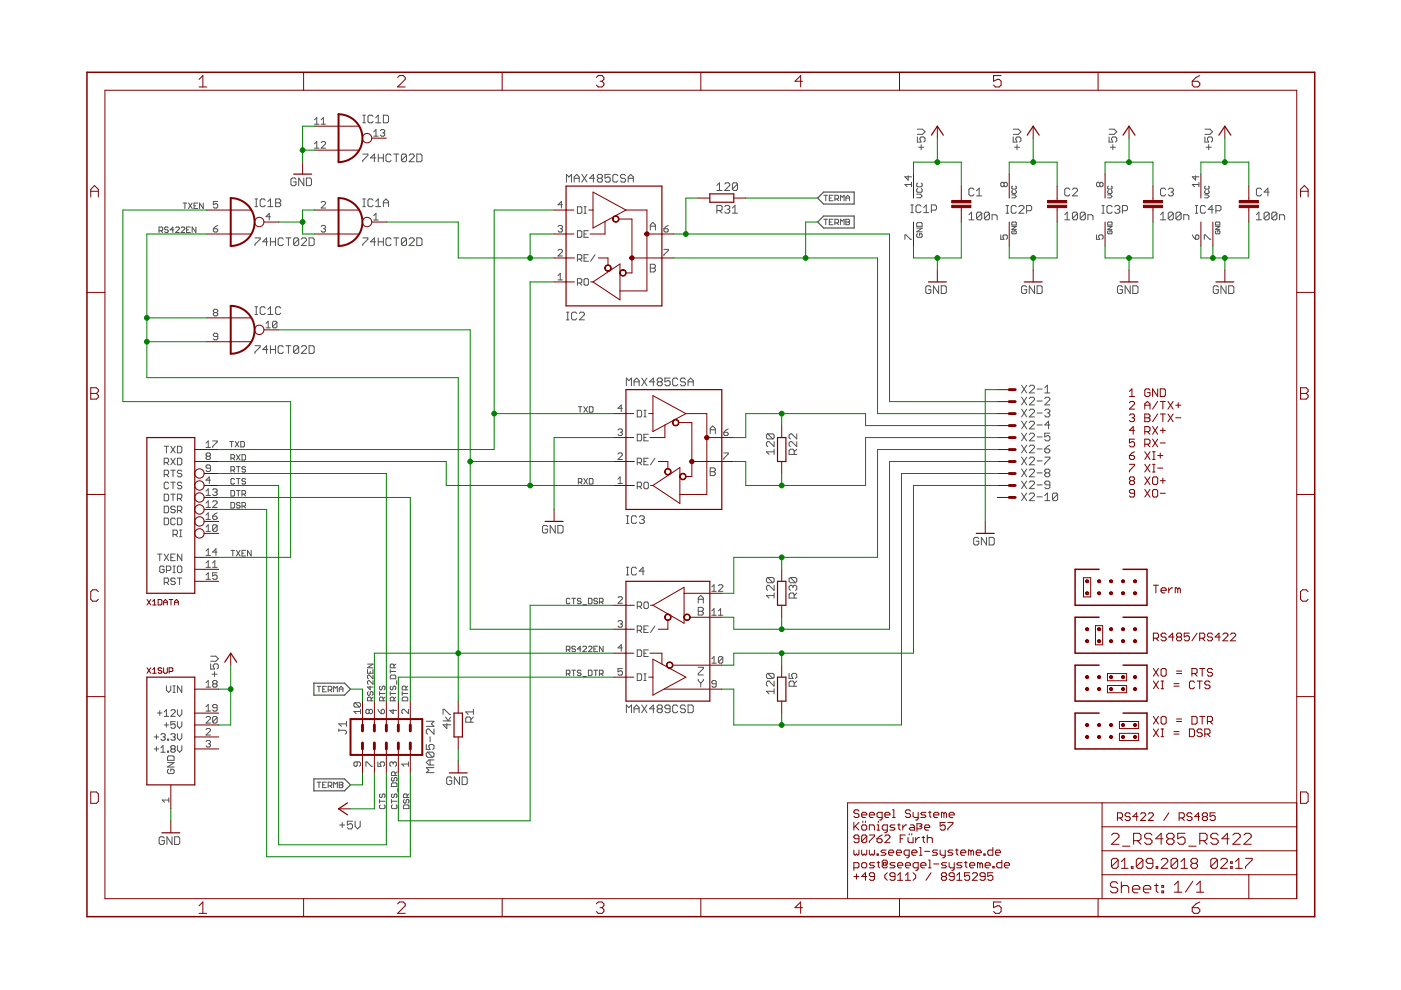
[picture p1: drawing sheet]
<svg xmlns="http://www.w3.org/2000/svg" width="297mm" height="210mm" viewBox="0 0 297 210" stroke-linecap="round" stroke-linejoin="round" font-family="sans-serif">
<g fill="none" stroke="#505050" stroke-width=".21">
<path d="M62.8 38l-.3-.3h-.5l-.3 .3v1.1l.3 .3h.5l.3-.3v-.5h-.6M64.4 37.7v1.7l-1.1-1.7v1.7M65 37.7h.8l.2 .3v1.1l-.2 .3h-.8zM66.7 25.4l.5-.5v1.4M66.7 30.5l.5-.5v1.4M66.7 26.3h.9M66.7 31.4h.9M68.1 30.2l.2-.2h.5l.2 .2v.3l-.9 .9h.9M68.1 26.3h.9M68.1 25.4l.5-.5v1.4M76.9 32.7h1.1v.2l-1.1 1.1v.3M76.9 26h.6"/>
<path d="M76.9 24.4h.6M77.2 24.4v1.6M79.1 24.7l-.3-.3h-.5l-.3 .3v1.1l.3 .2h.5l.3-.2M79.2 27.9l.5-.4v1.4M79.2 28.9h1M79.7 33.5h-1.2l.9-.8v1.6M79.7 25l.5-.6v1.6M79.7 26h1M80.2 32.7v1.6M80.2 33.5h1.1M80.6 27.7l.3-.2h.4l.3 .2-.3 .5M81.1 28.2h.2"/>
<path d="M81.3 24.4h.8l.3 .3v1.1l-.3 .2h-.8zM81.3 32.7v1.6M81.3 28.2l.3 .2-.3 .5h-.4l-.3-.3M82.9 32.9l-.2-.2h-.6l-.3 .2v1.1l.3 .3h.6l.2-.3M83.5 32.7h1.1M84 32.7v1.6M86.2 32.9l-.3-.2h-.5l-.3 .2v1.1M86.2 32.9v1.1l-.3 .3h-.5l-.3-.3M86.2 32.9l-1.1 1.1M86.7 32.9l.3-.2h.6l.2 .2v.3l-1.1 1.1h1.1M88.4 32.7h.8l.3 .2v1.1l-.3 .3h-.8zM120.1 38.6v-1.6l.5 .5 .6-.5v1.6"/>
<path d="M121.7 38.6v-1.1l.6-.5 .5 .5v1.1M121.7 37.8h1.1M123.4 37l1.1 1.6M124.5 37l-1.1 1.6M126.1 37.8h-1.1l.8-.8v1.6M126.9 37.8h.6M126.9 37.8l-.3-.3v-.2l.3-.3h.6l.2 .3v.2l-.2 .3M126.9 37.8l-.3 .3v.2l.3 .3h.6l.2-.3v-.2l-.2-.3M129.4 37h-1.1v.8l.5-.3h.3l.3 .3v.5l-.3 .3h-.6l-.2-.3M131 37.3l-.3-.3h-.5l-.3 .3v1l.3 .3h.5l.3-.3M132.6 37.3l-.2-.3h-.6l-.2 .3v.2l.2 .3h.6l.2 .3v.2l-.2 .3h-.6l-.2-.3M133.2 37.8h1.1"/>
<path d="M133.2 38.6v-1.1l.5-.5 .6 .5v1.1M152 39.3l.5-.5v1.6M153.6 39l.3-.2h.6l.2 .2v.3l-1.1 1.1h1.1M156.4 39v1.1l-.3 .3h-.5l-.3-.3M156.4 39l-.3-.2h-.5l-.3 .2v1.1M156.4 39l-1.1 1.1M192.6 37.3v.9l-.7-.7h1.4M193.3 39.1h-1.4l.4 .5M193.3 38.7v.9M194.5 29v1.1h.8l-.2-.5v-.3l.2-.3h.6l.2 .3v.5l-.2 .3M194.5 27.4h1.1l.5 .5-.5 .6h-1.1M194.5 38.8l-.1 .2v.4l.1 .2h.8l.2-.2v-.4l-.2-.2"/>
<path d="M194.5 40l-.1 .2v.4l.1 .2h.8l.2-.2v-.4l-.2-.2M194.8 31.2h1.1M195.3 30.7v1M212.9 38.9l-.3-.2-.4 .2v.4l.2 .3 .5-.3M212.9 38.9l.2-.2 .5 .2v.4l-.3 .3-.4-.3M212.9 38.9v.4M214.7 39.5l-.2 .1 .2 .5h.6l.2-.2v-.3l-.2-.1M214.8 29v1.1h.8l-.2-.5v-.3l.2-.3h.6l.3 .3v.5l-.3 .3M214.8 27.4h1.1l.6 .5-.6 .6h-1.1M215.1 31.2h1.1M215.6 30.7v1M233.2 38.9l-.3-.2-.4 .2v.4l.2 .3 .5-.3"/>
<path d="M233.2 38.9l.2-.2 .5 .2v.4l-.3 .3-.4-.3M233.2 38.9v.4M235 39.5l-.2 .1 .2 .5h.6l.2-.2-.2-.4M235.1 29v1.1h.8l-.2-.5v-.3l.2-.3h.6l.3 .3v.5l-.3 .3M235.1 27.4h1.1l.6 .5-.6 .6h-1.1M235.4 31.2h1.1M235.9 30.7v1M253.5 37.3v.9l-.7-.7h1.4M254.2 38.7v.9M254.2 39.1h-1.4l.5 .5M255.5 29v1.1h.8l-.3-.5v-.3l.3-.3h.5l.3 .3v.5l-.3 .3M255.5 27.4h1l.6 .5-.6 .6h-1"/>
<path d="M255.6 39.5l-.2 .1 .2 .5h.6l.1-.2-.1-.4M255.7 31.2h1.1M256.3 30.7v1M33.7 48.9h.6l.2-.2v-.4l-.2-.2h-.6v1.2M34.1 48.9l.4 .4M35.7 48.3l-.2-.2h-.4l-.2 .2 .2 .4h.4l.2 .2-.2 .4h-.4l-.2-.2M36.9 48.7h-.8l.5-.6v1.2M37.2 48.3l.2-.2h.4l.2 .2v.2l-.8 .8h.8M38.4 48.3l.2-.2h.4l.2 .2v.2l-.8 .8h.8M38.8 43.1h.8M39.2 43.1v1.1M39.6 48.7h.4"/>
<path d="M40 43.1l.7 1.1M40.3 48.1h-.7v1.2h.7M40.7 43.1l-.7 1.1M41.1 43.6h.4M41.5 48.1v1.2l-.8-1.2v1.2M41.9 43.1h-.8v1.1h.8M43.1 43.1v1.1l-.8-1.1v1.1M45.2 48.5h.7l.3 .5-.3 .2h-.4l-.3-.2zM46.2 42.7h-1v.7l.7-.2 .3 .2v.5l-.3 .2h-.4l-.3-.2M46.2 47.8l-1 .7M54.1 50.4h1.1v.3l-1.1 1.1v.3M54.1 43.8h.5"/>
<path d="M54.1 42.2h.5M54.3 42.2v1.6M56.2 42.5l-.2-.3h-.6l-.2 .3v1l.2 .3h.6l.2-.3M56.8 51.3h-1.1l.8-.9v1.7M56.8 42.7l.5-.5v1.6M56.8 43.8h1.1M57.3 46h-.9l.7-.7v1.4M57.3 51.3h1.1M57.3 50.4v1.7M58.4 50.4v1.7M58.4 42.2h.8l.3 .3v.2l-.3 .3 .3 .3v.2l-.3 .3h-.8zM58.4 43h.8"/>
<path d="M60.1 50.7l-.3-.3h-.6l-.2 .3v1.1l.2 .3h.6l.3-.3M60.6 50.4h1.1M61.2 50.4v1.7M63.3 50.7l-.2-.3h-.6l-.2 .3v1.1M63.3 50.7v1.1l-.2 .3h-.6l-.2-.3M63.3 50.7l-1 1.1M63.9 50.7l.3-.3h.5l.3 .3v.3l-1.1 1.1h1.1M65.5 50.4h.8l.3 .3v1.1l-.3 .3h-.8zM68.1 48l.2-.2h.5l.2 .2-.2 .5M68.1 42.9l.2-.2h.5l.2 .2v.3l-.9 .9h.9M68.6 48.5h.2M68.8 48.5l.2 .2-.2 .5h-.5l-.2-.2"/>
<path d="M76.9 50.4h1.1v.3l-1.1 1.1v.3M76.9 43.8h.6M76.9 42.2h.6M77.2 42.2v1.6M79.1 42.5l-.3-.3h-.5l-.3 .3v1l.3 .3h.5l.3-.3M79.2 45.7l.5-.4v1.4M79.2 46.7h1M79.7 51.3h-1.2l.9-.9v1.7M79.7 42.7l.5-.5v1.6M79.7 43.8h1M80.2 51.3h1.1M80.2 50.4v1.7"/>
<path d="M81.3 43.8v-1.1l.5-.5 .6 .5v1.1M81.3 50.4v1.7M81.3 43h1.1M82.9 50.7l-.2-.3h-.6l-.3 .3v1.1l.3 .3h.6l.2-.3M83.5 50.4h1.1M84 50.4v1.7M86.2 50.7l-.3-.3h-.5l-.3 .3v1.1M86.2 50.7v1.1l-.3 .3h-.5l-.3-.3M86.2 50.7l-1.1 1.1M86.7 50.7l.3-.3h.6l.2 .3v.3l-1.1 1.1h1.1M88.4 50.4h.8l.3 .3v1.1l-.3 .3h-.8zM118.3 58.4l.5-.4v1.4"/>
<path d="M118.3 59.4h1M118.3 53.1l.3-.2h.4l.3 .2v.2l-1 1h1M118.3 48l.3-.2h.4l.3 .2-.3 .5M118.8 48.5h.2M119 48.5l.3 .2-.3 .5h-.4l-.3-.2M119.3 43.4h-1l.7-.7v1.4M122.4 43.8h.7l.3 .3v.9l-.3 .2h-.7zM122.4 48.9h.7l.3 .2v1l-.3 .2h-.7zM122.4 54.9h.7l.3-.2v-.5l-.3-.2h-.7v1.4M122.9 54.9l.5 .5M123.8 45.2h.5M123.8 54.7h.5"/>
<path d="M123.8 49.6h.5M123.8 43.8h.5M124.1 59.1h.4l.3 .2v.9l-.3 .3h-.4l-.3-.3v-.9zM124.1 43.8v1.4M124.8 48.9h-1v1.4h1M124.8 54h-1v1.4h1M126.2 54l-1 1.4M137.9 48.8v-1.1l.5-.6 .6 .6v1.1M137.9 56h.8l.3 .3v.3l-.3 .3 .3 .2v.3l-.3 .3h-.8zM137.9 48h1.1M137.9 56.9h.8M140.8 52.9h.9v.2l-.9 .9v.3"/>
<path d="M140.8 48.5h.7l.2 .5-.2 .2h-.5l-.2-.2zM141.7 47.8l-.9 .7M152 40.4h1.1M152 44.6h.8l.3-.2v-.6l-.3-.2h-.8v1.6M152.5 44.6l.6 .6M153.6 43.8l.3-.2h.6l.2 .2v.3l-.2 .3M154.2 44.4h.3M154.5 44.4l.2 .2v.3l-.2 .3h-.6l-.3-.3M155.3 45.2h1.1M155.3 44.1l.5-.5v1.6M174.7 46.5h.8M174.7 41.4h.8"/>
<path d="M175.1 41.4v1.2M175.1 46.5v1.1M175.8 47.1h.4M175.8 42h.4M176.6 46.5h-.8v1.1h.8M176.6 41.4h-.8v1.2h.8M177 42.2h.6l.2-.2v-.4l-.2-.2h-.6v1.2M177 47.3h.6l.2-.2v-.4l-.2-.2h-.6v1.1M177.4 47.3l.4 .3M177.4 42.2l.4 .4M178.2 42.6v-1.2l.4 .4 .4-.4v1.2M178.2 47.6v-1.1l.4 .4 .4-.4v1.1"/>
<path d="M179.3 47.1h.6M179.3 46.5h.6l.2 .2-.2 .4 .2 .4-.2 .1h-.6zM179.3 42.6v-.8l.4-.4 .4 .4v.8M179.3 42h.8M191.9 50.7v-.9h.2l.9 .9h.3M193.1 45.1h.6M193.1 43.5h.6M193.4 43.5v1.6M194.4 47.4l.1-.2h.8l.2 .2v.6h-1.1zM194.4 41.2h.7l.4 .4-.4 .3h-.7M194.4 48.4h1.1l-1.1 .7h1.1M194.5 49.6l-.1 .1v.4l.1 .2h.8l.2-.2v-.4l-.2-.1h-.4v.3"/>
<path d="M195.3 43.7l-.3-.2h-.5l-.3 .2v1.1l.3 .3h.5l.3-.3M195.8 45.1h1.1M195.8 44l.6-.5v1.6M197.5 44.6h.8l.3-.3v-.6l-.3-.2h-.8v1.6M205.4 45.5l.6-.5v1.6M205.4 46.6h1.1M206.5 40.2l-.3-.3h-.5l-.3 .3v1.1l.3 .2h.5l.3-.2M207.1 41.5h1.1M207.1 40.4l.5-.5v1.6M208.2 45.3v1l-.3 .3h-.6l-.2-.3M208.2 45.3l-.3-.3h-.6l-.2 .3v1M208.2 45.3l-1.1 1"/>
<path d="M209.8 45.3v1l-.3 .3h-.5l-.3-.3M209.8 45.3l-.3-.3h-.5l-.3 .3v1M209.8 45.3l-1.1 1M210.3 46.6v-1.1h.8l.3 .3v.8M212.2 49.8v.9h.7l-.3-.7 .3-.2h.4l.3 .2v.5l-.3 .2M213.3 43.6h.5M213.3 45.2h.5M213.6 43.6v1.6M214.5 47.2l.2-.1h.6l.2 .1v.5h-1zM214.5 48h1l-1 .6h1M214.5 41.3h.7l.3 .3-.3 .4h-.7M214.7 40.4l-.2 .2 .2 .4h.6l.2-.1-.2-.5"/>
<path d="M214.7 48.9l-.2 .2v.3l.2 .2h.6l.2-.2-.2-.5h-.3v.4M215.5 43.9l-.3-.3h-.5l-.3 .3v1l.3 .3h.5l.3-.3M216 43.9l.3-.3h.5l.3 .3v.2l-1.1 1.1h1.1M217.7 44.7h.8l.2-.3v-.5l-.2-.3h-.8v1.6M225.7 46.6h1.1M225.7 45.5l.6-.5v1.6M226.8 40.2l-.3-.3h-.5l-.3 .3v1.1l.3 .2h.5l.3-.2M227.4 40.2l.2-.3h.6l.3 .3v.2l-1.1 1.1h1.1M228.5 45.3v1l-.3 .3h-.6l-.2-.3M228.5 45.3l-.3-.3h-.6l-.2 .3v1M228.5 45.3l-1.1 1M230.1 45.3v1l-.3 .3h-.5l-.3-.3"/>
<path d="M230.1 45.3l-.3-.3h-.5l-.3 .3v1M230.1 45.3l-1.1 1M230.7 46.6v-1.1h.8l.2 .3v.8M232.5 49.8v.9h.7l-.3-.4 .3-.5h.4l.3 .2v.5l-.3 .2M233.6 43.6h.5M233.6 45.2h.5M233.9 43.6v1.6M234.8 47.2l.2-.1h.6l.2 .1v.5h-1zM234.8 48h1l-1 .6h1M234.8 41.3h.7l.3 .3-.3 .4h-.7M235 48.9l-.2 .2 .2 .5h.6l.2-.2-.2-.5h-.3v.4M235 40.4l-.2 .2 .2 .4h.6l.2-.1-.2-.5"/>
<path d="M235.8 43.9l-.3-.3h-.5l-.3 .3v1l.3 .3h.5l.3-.3M236.3 43.9l.3-.3h.6l.2 .3v.2l-.2 .3M236.9 44.4h.3M237.2 44.4l.2 .3v.2l-.2 .3h-.6l-.3-.3M238 44.7h.8l.3-.3v-.5l-.3-.3h-.8v1.6M246.1 46.6h1M246.1 45.5l.5-.5v1.6M247.1 40.2l-.2-.3h-.6l-.2 .3v1.1l.2 .2h.6l.2-.2M247.7 40.2l.3-.3h.5l.3 .3v.2l-.3 .3M248.2 40.7h.3M248.5 40.7l.3 .3v.3l-.3 .2h-.5l-.3-.2M248.8 45.3v1l-.3 .3h-.5l-.3-.3"/>
<path d="M248.8 45.3l-.3-.3h-.5l-.3 .3v1M248.8 45.3l-1.1 1M250.4 45.3v1l-.3 .3h-.5l-.3-.3M250.4 45.3l-.3-.3h-.5l-.3 .3v1M250.4 45.3l-1.1 1M251 46.6v-1.1h.8l.3 .3v.8M252.8 49.8l.7 .9M253.4 43.6h.6M253.4 45.2h.6M253.5 50l.5-.2 .2 .2v.5l-.2 .2h-.5zM253.7 43.6v1.6M255.3 50.7v-.9h.3l.9 .9h.2"/>
<path d="M255.4 41.3h.6l.3 .3-.3 .4h-.6M255.6 40.4l-.2 .2 .2 .4h.6l.1-.1-.1-.5M255.6 43.9l-.3-.3h-.5l-.3 .3v1l.3 .3h.5l.3-.3M257.2 44.4h-1l.8-.8v1.6M257.7 48h.9l-.9 .6h.9M257.7 47.2l.2-.1h.6l.1 .1v.5h-.9zM257.8 44.7h.8l.3-.3v-.5l-.3-.3h-.8v1.6M257.9 48.9l-.2 .2 .2 .5h.6l.1-.2-.1-.5h-.3v.4M266.4 46.6h1.1M266.4 45.5l.5-.5v1.6M267.5 40.2l-.3-.3h-.6l-.2 .3v1.1l.2 .2h.6l.3-.2M269.1 45.3v1l-.3 .3h-.5l-.3-.3"/>
<path d="M269.1 45.3l-.3-.3h-.5l-.3 .3v1M269.1 45.3l-1.1 1M269.1 40.7h-1.1l.8-.8v1.6M270.7 45.3v1l-.2 .3h-.6l-.3-.3M270.7 45.3l-.2-.3h-.6l-.3 .3v1M270.7 45.3l-1.1 1M271.3 46.6v-1.1h.8l.3 .3v.8M45.5 66.3l-.3-.3 .3-.4h.4l.3 .2-.3 .5M45.5 66.3l-.3 .2 .3 .5h.4l.3-.3-.3-.4M45.5 66.3h.4M46.2 71.4h-.7l-.3-.3 .3-.4h.4l.3 .2v.9l-.3 .3h-.4l-.3-.3M54.1 73.3h1.1v.3l-1.1 1.1v.2"/>
<path d="M54.1 66.7h.5M54.1 65h.5M54.3 65v1.7M56.2 65.3l-.2-.3h-.6l-.2 .3v1.1l.2 .3h.6l.2-.3M56.4 68.6l.5-.5v1.4M56.4 69.5h.9M56.8 74.1h-1.1l.8-.8v1.6M56.8 65.6l.5-.6v1.7M56.8 66.7h1.1M57.3 73.3v1.6M57.3 74.1h1.1M58.4 73.3v1.6"/>
<path d="M58.7 68.3v1l-.2 .2h-.5l-.2-.2M58.7 68.3l-.2-.2h-.5l-.2 .2v1M58.7 68.3l-.9 1M59.5 65.3l-.3-.3h-.5l-.3 .3v1.1l.3 .3h.5l.3-.3M60.1 73.6l-.3-.3h-.6l-.2 .3v1.1l.2 .2h.6l.3-.2M60.6 73.3h1.1M61.2 73.3v1.6M63.3 73.6l-.2-.3h-.6l-.2 .3v1.1M63.3 73.6v1.1l-.2 .2h-.6l-.2-.2M63.3 73.6l-1 1.1M63.9 73.6l.3-.3h.5l.3 .3v.3l-1.1 1h1.1M65.5 73.3h.8l.3 .3v1.1l-.3 .2h-.8z"/>
<path d="M120.1 67.8h.5M120.1 66.2h.5M120.4 66.2v1.6M122.3 66.5l-.3-.3h-.5l-.3 .3v1l.3 .3h.5l.3-.3M122.4 60h.7l.3-.2v-.5l-.3-.2h-.7v1.4M122.8 66.5l.3-.3h.5l.3 .3v.2l-1.1 1.1h1.1M122.9 60l.5 .5M197.4 60.9l-.3-.3h-.5l-.3 .3v1.1l.3 .2h.5l.3-.2v-.6h-.6M199 60.6v1.6l-1.1-1.6v1.6M199.6 60.6h.8l.2 .3v1.1l-.2 .2h-.8zM217.7 60.9l-.3-.3h-.5l-.3 .3v1.1l.3 .2h.5l.3-.2v-.6h-.6M219.3 60.6v1.6l-1.1-1.6v1.6"/>
<path d="M219.9 60.6h.8l.3 .3v1.1l-.3 .2h-.8zM238 60.9l-.3-.3h-.5l-.3 .3v1.1l.3 .2h.5l.3-.2v-.6h-.6M239.6 60.6v1.6l-1.1-1.6v1.6M240.2 60.6h.8l.3 .3v1.1l-.3 .2h-.8zM258.3 60.9l-.3-.3h-.5l-.3 .3v1.1l.3 .2h.5l.3-.2v-.6h-.5M259.9 60.6v1.6l-1-1.6v1.6M260.5 60.6h.8l.3 .3v1.1l-.3 .2h-.8zM34.8 98.1h.7l.3-.2v-.5l-.3-.2h-.7v1.4M34.8 94.6h1M35.3 94.6v1.4M35.3 98.1l.5 .5M36.2 94.6l.9 1.4"/>
<path d="M36.2 97.2l.9 1.4M36.2 99.7h.9M36.7 99.7v1.4M37.1 94.6l-.9 1.4M37.1 97.2l-.9 1.4M37.6 97.2h.7l.2 .2v.9l-.2 .3h-.7zM37.6 94.6h.7l.2 .2v1l-.2 .2h-.7zM38.5 99.9l-.2-.2h-.5l-.2 .5 .2 .2h.5l.2 .5-.2 .2h-.5l-.2-.2M43.7 94l.5-.5v1.4M43.7 94.9h.9M43.9 96.7l-.2 .3 .2 .4h.5l.2-.2-.2-.5M43.9 96.7l-.2-.2 .2-.5h.5l.2 .3-.2 .4"/>
<path d="M43.9 96.7h.5M44.6 99.3h-.7l-.2-.3 .2-.4h.5l.2 .2v.9l-.2 .3h-.5l-.2-.3M45.1 93.5h.9v.2l-.9 1v.2M48.7 93.6h.8M49 97.2h.6l.1-.2v-.4l-.1-.2h-.6v1.2M49 99.7h.6l.1-.2v-.4l-.1-.2h-.6v1.2M49.1 93.6v1.2M49.4 97.2l.3 .4M49.4 99.7l.3 .4M49.9 93.6l.8 1.2M50.1 96.4l.8 1.2M50.1 98.9h.8"/>
<path d="M50.5 98.9v1.2M50.7 93.6l-.8 1.2M50.9 96.4l-.8 1.2M51.1 93.6h.5l.2 .2v.8l-.2 .2h-.5zM51.3 96.4h.6l.2 .2v.8l-.2 .2h-.6zM52.1 99.1l-.2-.2h-.4l-.2 .2 .2 .4h.4l.2 .2-.2 .4h-.4l-.2-.2M122.6 86.2h.8M123 86.2v1.2M123.8 86.2l.8 1.2M124.6 86.2l-.8 1.2M124.9 86.2h.6l.2 .2v.8l-.2 .2h-.6zM131 91.2l.3-.2h.4l.3 .2-.3 .5"/>
<path d="M131 96.3l.3-.3h.4l.3 .3v.2l-1 .9h1M131.5 91.7h.2M131.7 91.7l.3 .2-.3 .5h-.4l-.3-.3M132 86.6h-1l.7-.7v1.4M132.8 81.8v-1.6l.5 .5 .6-.5v1.6M134.4 81.8v-1.1l.6-.5 .5 .5v1.1M134.4 81h1.1M135.1 87h.7l.2 .2v1l-.2 .2h-.7zM135.1 92.1h.7l.2 .2v.9l-.2 .3h-.7zM135.1 98.1h.7l.2-.2v-.5l-.2-.2h-.7v1.4M135.6 98.1l.4 .5M136.1 80.2l1.1 1.6"/>
<path d="M136.5 88.4h.5M136.5 97.9h.5M136.5 92.8h.5M136.5 87h.5M136.8 87v1.4M137.2 80.2l-1.1 1.6M137.5 92.1h-1v1.4h1M137.5 97.2h-1v1.4h1M138.8 81h-1.1l.8-.8v1.6M138.9 97.2l-1 1.4M139.6 81l-.3-.3v-.3l.3-.2h.5l.3 .2v.3l-.3 .3M139.6 81l-.3 .2v.3l.3 .3h.5l.3-.3v-.3l-.3-.2"/>
<path d="M139.6 81h.5M142.1 80.2h-1.1v.8l.5-.3h.3l.3 .3v.5l-.3 .3h-.6l-.2-.3M143.7 80.4l-.3-.2h-.5l-.3 .2v1.1l.3 .3h.5l.3-.3M145.3 80.4l-.2-.2h-.6l-.2 .2v.3l.2 .3h.6l.2 .2v.3l-.2 .3h-.6l-.2-.3M145.9 81.8v-1.1l.5-.5 .6 .5v1.1M145.9 81h1.1M150.6 91.9v-1.1l.5-.5 .6 .5v1.1M150.6 99.2h.8l.3 .3v.2l-.3 .3 .3 .3v.3l-.3 .2h-.8zM150.6 91.1h1.1M153.5 96h.9v.3l-.9 .9v.2M153.5 91.7h.7l.2 .4-.2 .3h-.5l-.2-.3zM154.4 91l-.9 .7"/>
<path d="M162.8 92h1.1l.2 .3v.5l-.2 .3M162.8 92l-.3 .3v.5l.3 .3h1.1M162.8 92l1.1 1.1M164.1 93.6v1.1l-1.1-1.1h-.2l-.3 .3v.5l.3 .3M164.1 95.2v1.2M164.1 95.8h-1.6l.5 .6M168.4 96.4v-.9l-.3-.3h-.5l-.3 .3v.9h1.6M168.9 93.6v1.1l-1-1.1h-.3l-.3 .3v.5l.3 .3M168.9 92v1.1l-1-1.1h-.3l-.3 .3v.5l.3 .3M168.9 95.2l-.5 .6M216.6 81.7l1.1 1.6M216.6 84.2l1.1 1.7"/>
<path d="M216.6 86.8l1.1 1.6M216.6 89.3l1.1 1.6M216.6 91.8l1.1 1.7M216.6 94.4l1.1 1.6M216.6 96.9l1.1 1.7M216.6 99.5l1.1 1.6M217.7 81.7l-1.1 1.6M217.7 84.2l-1.1 1.7M217.7 86.8l-1.1 1.6M217.7 89.3l-1.1 1.6M217.7 91.8l-1.1 1.7M217.7 94.4l-1.1 1.6"/>
<path d="M217.7 96.9l-1.1 1.7M217.7 99.5l-1.1 1.6M218.2 97.2l.3-.3h.6l.2 .3v.3l-1.1 1.1h1.1M218.2 82l.3-.3h.6l.2 .3v.2l-1.1 1.1h1.1M218.2 84.5l.3-.3h.6l.2 .3v.3l-1.1 1.1h1.1M218.2 87l.3-.2h.6l.2 .2v.3l-1.1 1.1h1.1M218.2 89.6l.3-.3h.6l.2 .3v.2l-1.1 1.1h1.1M218.2 92.1l.3-.3h.6l.2 .3v.3l-1.1 1.1h1.1M218.2 94.7l.3-.3h.6l.2 .3v.2l-1.1 1.1h1.1M218.2 99.7l.3-.2h.6l.2 .2v.3l-1.1 1.1h1.1M219.9 82.5h1.1M219.9 85h1.1"/>
<path d="M219.9 87.6h1.1M219.9 90.1h1.1M219.9 92.6h1.1M219.9 95.2h1.1M219.9 97.7h1.1M221.5 83.3h1.1M221.5 82.2l.6-.5v1.6M221.5 84.5l.3-.3h.5l.3 .3v.3l-1.1 1.1h1.1M221.5 87l.3-.2h.5l.3 .2v.3l-.3 .3M221.5 95.2h.8l.3 .3v.2l-.3 .3h-.5l-.3-.3zM221.5 96.9h1.1v.3l-1.1 1.1v.3M222.1 87.6h.2"/>
<path d="M222.3 87.6l.3 .2v.3l-.3 .3h-.5l-.3-.3M222.6 91.8h-1.1v.8l.6-.2h.2l.3 .2v.6l-.3 .3h-.5l-.3-.3M222.6 90.1h-1.1l.8-.8v1.6M222.6 94.4l-1.1 .8M33.4 117.5h.9M33.9 117.5v1.4M34.8 100.6h.7l.3-.2v-.5l-.3-.2h-.7v1.4M34.8 104.8h.7l.3 .2v.9l-.3 .3h-.7zM34.8 107.3h.7l.3 .2v1l-.3 .2h-.7zM34.8 109.9h.7l.3 .2v.9l-.3 .3h-.7zM34.8 117.5l1 1.4M35.3 100.6l.5 .5"/>
<path d="M35.8 102.5l-.3-.3h-.4l-.3 .3v.9l.3 .2h.4l.3-.2M35.8 117.5l-1 1.4M36.2 102.2h.9M36.2 104.8h.9M36.2 118.2h.5M36.7 113.3h.7l.2-.2v-.5l-.2-.2h-.7v1.4M36.7 102.2v1.4M36.7 104.8v1.4M37.1 107.5l-.2-.2h-.5l-.2 .5 .2 .2h.5l.2 .5-.2 .2h-.5l-.2-.2M37.1 110.1l-.2-.2h-.5l-.2 .2v.9l.2 .3h.5l.2-.3M37.1 117.5h-.9v1.4h.9M37.1 113.3l.5 .5"/>
<path d="M37.6 109.9h.7l.2 .2v.9l-.2 .3h-.7zM37.6 105.7h.7l.2-.2v-.5l-.2-.2h-.7v1.4M37.6 108.2h.7l.2-.2v-.5l-.2-.2h-.7v1.4M38.1 105.7l.4 .5M38.1 108.2l.4 .5M38.1 112.4h.4M38.1 113.8h.4M38.3 112.4v1.4M38.5 102.5l-.2-.3h-.5l-.2 .5 .2 .2h.5l.2 .5-.2 .2h-.5l-.2-.2M38.5 117.5v1.4l-.9-1.4v1.4M43.7 104.1l.5-.4v1.4M43.7 106.7l.5-.5v1.4"/>
<path d="M43.7 109.2l.5-.5v1.4M43.7 111.7l.5-.4v1.4M43.7 116.8l.5-.4v1.4M43.7 119.4l.5-.5v1.4M43.7 105.1h.9M43.7 107.6h.9M43.7 110.1h.9M43.7 112.7h.9M43.7 117.8h.9M44.6 101.8h-.9l.7-.7v1.4M45.1 106.4l.2-.2h.5l.2 .2v.3l-.9 .9h.9M45.1 109.4h.7l.2 .3v.2l-.2 .2h-.5l-.2-.2z"/>
<path d="M45.1 103.9l.2-.2h.5l.2 .2v.2l-.2 .3M45.1 119.4l.5-.5v1.4M45.6 104.4h.2M45.8 104.4l.2 .2v.2l-.2 .3h-.5l-.2-.3M46 111.5v.9l-.2 .3h-.5l-.2-.3M46 111.5l-.2-.2h-.5l-.2 .2v.9M46 108.7l-.9 .7M46 111.5l-.9 .9M46 117.1h-.9l.7-.7v1.4M49 104h.6l.1 .2v.8l-.1 .2h-.6zM49 106.5h.6l.1 .2v.8l-.1 .2h-.6zM49 116.7h.7"/>
<path d="M49.4 116.7v1.2M49.7 101.7l-.1-.2h-.5l-.1 .2v.7l.1 .2h.5l.1-.2M50.1 101.5h.8M50.1 116.7l.8 1.2M50.1 104h.8M50.5 101.5v1.1M50.5 104v1.2M50.9 106.7l-.2-.2h-.4l-.2 .2 .2 .4h.4l.2 .2-.2 .4h-.4l-.2-.2M50.9 116.7l-.8 1.2M51.3 104.8h.6l.2-.2v-.4l-.2-.2h-.6v1.2M51.3 107.3h.6l.2-.2v-.4l-.2-.2h-.6v1.2M51.3 117.3h.4"/>
<path d="M51.7 107.3l.4 .4M51.7 104.8l.4 .4M52.1 101.7l-.2-.2h-.4l-.2 .4 .2 .1h.4l.2 .4-.2 .2h-.4l-.2-.2M52.1 116.7h-.8v1.2h.8M53.3 116.7v1.2l-.8-1.2v1.2M116.1 111.7l-.3-.3h-.5l-.3 .3v1.1l.3 .2h.5l.3-.2v-.6h-.6M117.7 111.4v1.6l-1.1-1.6v1.6M118.3 111.4h.8l.3 .3v1.1l-.3 .2h-.8zM122.6 102.2h.6l.2-.2v-.3l-.2-.2h-.6v1.1M123 102.2l.4 .4M123.8 101.5l.8 1.1M124.6 101.5l-.8 1.1"/>
<path d="M124.9 101.5h.6l.2 .2v.7l-.2 .2h-.6zM131 101.6l.5-.5v1.4M131 102.5h1M132.8 111h.5M132.8 109.4h.5M133.1 109.4v1.6M135 109.6l-.3-.2h-.5l-.3 .2v1.1l.3 .3h.5l.3-.3M135.1 103.2h.7l.2-.3v-.4l-.2-.3h-.7v1.4M135.5 109.6l.3-.2h.5l.3 .2v.3l-.3 .3M135.6 103.2l.4 .4M136.1 110.2h.2M136.3 110.2l.3 .2v.3l-.3 .3h-.5l-.3-.3"/>
<path d="M136.8 102.2h.4l.3 .3v.9l-.3 .2h-.4l-.3-.2v-.9zM150.6 100h.8M207.5 114.2l-.3-.3h-.5l-.3 .3v1.1l.3 .2h.5l.3-.2v-.6h-.5M209.2 113.9v1.6l-1.1-1.6v1.6M209.7 113.9h.8l.3 .3v1.1l-.3 .2h-.8zM216.6 102l1.1 1.6M216.6 104.5l1.1 1.7M217.7 102l-1.1 1.6M217.7 104.5l-1.1 1.7M218.2 102.3l.3-.3h.6l.2 .3v.2l-1.1 1.1h1.1M218.2 104.8l.3-.3h.6l.2 .3v.3l-1.1 1.1h1.1M219.9 100.3h1.1"/>
<path d="M219.9 102.8h1.1M219.9 105.3h1.1M221.5 105.1l.6-.6v1.7M221.5 106.2h1.1M221.8 100.3l-.3-.3v-.3l.3-.2h.5l.3 .2v.3l-.3 .3M221.8 100.3l-.3 .2v.3l.3 .3h.5l.3-.3v-.3l-.3-.2M221.8 100.3h.5M222.6 102.8h-.8l-.3-.3v-.2l.3-.3h.5l.3 .3v1.1l-.3 .2h-.5l-.3-.2M224.2 104.8v1.1l-.2 .3h-.6l-.3-.3M224.2 104.8l-.2-.3h-.6l-.3 .3v1.1M224.2 104.8l-1.1 1.1M34.8 120.2l-.2-.2h-.5l-.2 .2v1l.2 .2h.5l.2-.2v-.5h-.5"/>
<path d="M34.8 123.5h.7l.3-.2v-.5l-.3-.2h-.7v1.4M35.3 120.9h.7l.2-.2v-.5l-.2-.2h-.7v1.4M35.3 123.5l.5 .5M36.7 120h.4M36.7 121.4h.4M36.9 120v1.4M37.1 122.8l-.2-.2h-.5l-.2 .4 .2 .3h.5l.2 .4-.2 .3h-.5l-.2-.3M37.6 120.2l.2-.2h.5l.2 .2v1l-.2 .2h-.5l-.2-.2zM37.6 122.6h.9M38.1 122.6v1.4M43.7 120.3h.9M43.7 121.9l.5-.5v1.4"/>
<path d="M43.7 122.8h.9M44.7 139.1h1.1l.5 .6-.5 .5h-1.1M45.1 120.3h.9M46 121.4h-.9v.7l.5-.2 .4 .2v.5l-.2 .2h-.5l-.2-.2M120.1 137.8h.5l.2-.2v-.4l-.2-.2h-.5v1.2M120.5 137.8l.3 .4M120.8 127l-.2-.1h-.3l-.2 .1v.8l.2 .2h.3l.2-.2M121.2 126.9h.8M121.6 126.9v1.1M122 137.2l-.2-.2h-.4l-.2 .4 .2 .2h.4l.2 .4-.2 .2h-.4l-.2-.2M123.2 137.6h-.8l.6-.6v1.2M123.2 127l-.2-.1h-.4l-.2 .4 .2 .1h.4l.2 .4-.2 .2h-.4l-.2-.2"/>
<path d="M123.6 137.2l.2-.2h.4l.2 .2v.2l-.8 .8h.8M123.6 128.2h.8M124.8 126.9h.5l.2 .1v.8l-.2 .2h-.5zM124.8 137.2l.1-.2h.4l.2 .2v.2l-.7 .8h.7M125.9 137.6h.4M126.7 127l-.2-.1h-.4l-.2 .4 .2 .1h.4l.2 .4-.2 .2h-.4l-.2-.2M126.7 137h-.8v1.2h.8M127.1 127.6h.6l.2-.2v-.4l-.2-.1h-.6v1.1M127.5 127.6l.4 .4M127.9 137v1.2l-.8-1.2v1.2M131 126.7l.3-.2h.4l.3 .2v.3l-1 .9h1M131 131.8l.3-.2h.4l.3 .2-.3 .5"/>
<path d="M131.5 132.3h.2M131.7 132.3l.3 .2-.3 .5h-.4l-.3-.2M132 137.4h-1l.7-.7v1.4M132.8 121.9h.5M132.8 120.3h.5M133.1 120.3v1.6M135 120.5l-.3-.2h-.5l-.3 .2v1.1l.3 .3h.5l.3-.3M135.1 128.6h.7l.2-.3v-.4l-.2-.3h-.7v1.4M135.1 133.6h.7l.2-.2v-.5l-.2-.2h-.7v1.4M135.1 137.8h.7l.2 .2v1l-.2 .2h-.7zM135.6 128.6l.4 .4M135.6 133.6l.4 .5"/>
<path d="M136.5 127.9l.3-.3h.4l.3 .3v.9l-.3 .2h-.4l-.3-.2zM136.5 133.4h.5M136.5 138.5h.5M136.6 121.1h-1.1l.8-.8v1.6M137.5 132.7h-1v1.4h1M137.5 137.8h-1v1.4h1M138.9 132.7l-1 1.4M148 127.9v-1.1l.6-.6 .5 .6v1.1M148 128.8h.8l.3 .3v.2l-.3 .3 .3 .3v.2l-.3 .3h-.8zM148 127.1h1.1M148 129.6h.8M150.9 124.4l.5-.4v1.4"/>
<path d="M150.9 129.5l.5-.4v1.4M150.9 139.7l.5-.5v1.4M150.9 125.4h.9M150.9 130.5h.9M152.3 124.2l.2-.2h.5l.2 .2v.2l-.9 1h.9M152.3 130.5h.9M152.3 129.5l.5-.4v1.4M153.2 139.4l-.2-.2h-.5l-.2 .2v1M153.2 139.4v1l-.2 .2h-.5l-.2-.2M153.2 139.4l-.9 1M162.8 122.4h1.1l.2 .3v.6l-.2 .2M162.8 122.4l-.3 .3v.6l.3 .2h1.1"/>
<path d="M162.8 122.4l1.1 1.1M164.1 126.3h-1.6l.5 .5M164.1 124.1v1.1l-1.1-1.1h-.2l-.3 .3v.5l.3 .3M164.1 125.7v1.1M167.6 122.4l-.3 .3v.6l.3 .2h1.1M167.6 122.4h1.1l.2 .3v.6l-.2 .2M167.6 122.4l1.1 1.1M168.1 124.4l-.2-.3h-.3l-.3 .3v.5l.3 .3M168.1 124.4l.3-.3h.3l.2 .3v.5l-.2 .3M168.1 124.4v.2M168.4 126.8v-.8l-.3-.3h-.5l-.3 .3v.8h1.6M168.9 125.7l-.5 .6"/>
<path d="M32.7 158.8h.9M32.7 156.3h.9M33.2 155.8v.9M33.2 158.3v1M33.4 151.2h.9M33.9 150.7v1M34.1 159.5h.9M34.1 158.6l.5-.5v1.4M34.1 155.8l.2-.2h.5l.2 .2-.2 .5M34.6 156.3h.2M34.8 156.3l.2 .2-.2 .5h-.5l-.2-.3M34.8 150.9l.5-.4v1.4"/>
<path d="M34.8 153.7h1M34.8 151.9h1M35.3 145.4v.9l.5 .5 .4-.5v-.9M35.3 153.2v1M35.5 159.3h.3v.2h-.3zM35.5 156.7h.3v.3h-.3zM36.2 150.7l.2-.2h.5l.2 .2v.2l-.9 1h.9M36.2 155.8l.2-.2h.5l.2 .2-.2 .5M36.4 158.8l-.2 .2 .2 .5h.5l.2-.2-.2-.5M36.4 158.8l-.2-.2 .2-.5h.5l.2 .2-.2 .5M36.4 158.8h.5M36.7 156.3h.2"/>
<path d="M36.7 146.8h.4M36.7 145.4h.4M36.9 156.3l.2 .2-.2 .5h-.5l-.2-.3M36.9 145.4v1.4M37.1 153h-.9v.7l.5-.2 .4 .2v.5l-.2 .2h-.5l-.2-.2M37.6 158.1v.9l.5 .5 .4-.5v-.9M37.6 150.5v.9l.5 .5 .4-.5v-.9M37.6 153v.9l.5 .5 .4-.5v-.9M37.6 155.6v.9l.5 .5 .4-.5v-.9M38.5 145.4v1.4l-.9-1.4v1.4M43.7 145.7h.9M43.7 144.8l.5-.5v1.4"/>
<path d="M43.7 149.8l.5-.4v1.4M43.7 152.1l.2-.2h.5l.2 .2v.3l-.9 .9h.9M43.7 154.7l.2-.2h.5l.2 .2v.2l-.9 1h.9M43.7 157.2l.2-.2h.5l.2 .2-.2 .5M43.7 150.8h.9M44.2 157.7h.2M44.4 157.7l.2 .2-.2 .5h-.5l-.2-.2M44.7 140.8v1.1h.8l-.3-.6v-.3l.3-.2h.5l.3 .2v.6l-.3 .3M44.9 142.9h1.1M45.3 145l-.2-.2 .2-.5h.5l.2 .2v.3l-.2 .2M45.3 145l-.2 .2 .2 .5h.5l.2-.2v-.3l-.2-.2M45.3 145h.5"/>
<path d="M45.5 142.4v1.1M46 150.1h-.7l-.2-.3 .2-.4h.5l.2 .2v.9l-.2 .3h-.5l-.2-.3M46 152.1v1l-.2 .2h-.5l-.2-.2M46 152.1l-.2-.2h-.5l-.2 .2v1M46 152.1l-.9 1M67.2 145.5h.8M67.6 145.5v1.2M68.4 146.1h.4M69.2 145.5h-.8v1.2h.8M69.6 146.3h.6l.2-.2v-.4l-.2-.2h-.6v1.2M70 146.3l.4 .4M70.7 146.7v-1.2l.4 .4 .4-.4v1.2"/>
<path d="M71.8 154.8h1.4l.3 .3v.3l-.3 .3M71.8 154.6v.5M71.9 146.7v-.8l.4-.4 .4 .4v.8M71.9 146.1h.8M73.5 152.9v1.1M73.5 153.5h-1.7l.6 .5M75.3 149h.9l.2 .2v.5l-.2 .2M75.3 149l-.3 .2v.5l.3 .2h.9M75.3 149l.9 .9M76.4 150.4v.9M76.4 150.9h-1.4l.5 .4M77.9 140.8h1.2l-1.2 .8h1.2"/>
<path d="M77.9 142v.7h1.2v-.7M78.1 146.6l-.2 .2v.4l.4 .2 .2-.2v-.4l.4-.2 .2 .2v.4l-.2 .2M78.3 150.6l-.3-.2-.4 .2v.5l.2 .2 .5-.2M78.3 150.6l.2-.2 .5 .2v.5l-.3 .2-.4-.2M78.3 150.6v.5M78.5 142.4v.3M78.5 145.5v.8l-.6-.6h1.2M78.7 148.6v-.6l-.2-.2h-.4l-.2 .2v.6h1.2M79.1 143.1v.8l-.8-.8-.4 .2v.4l.2 .2M79.1 144.3v.8l-.8-.8-.4 .2v.4l.2 .2M79.1 147.8l-.4 .4M80.1 150.4l.7 .9"/>
<path d="M80.5 146.6v.8M80.5 147h1.1M80.6 145.5l-.1 .2v.3l.1 .3 .4-.3v-.3l.2-.2 .4 .2v.3l-.2 .3M80.8 150.6l.5-.2 .2 .2v.5l-.2 .2h-.5zM81.2 148.6v-.6l-.2-.2h-.4l-.1 .2v.6h1.1M81.6 147.8l-.4 .4M82.7 147h1.2M82.7 142v.7M82.7 146.6v.8M82.7 142.4h1.2M82.9 143.1h.8l.2 .2v.6h-1.2v-.6zM82.9 145.5l-.2 .2v.3l.2 .3 .4-.3v-.3l.2-.2 .4 .2v.3l-.2 .3"/>
<path d="M83.4 150.4v.9l-.7-.7h1.4M83.5 141.6v-.6l-.2-.2h-.4l-.2 .2v.6h1.2M83.5 148.6v-.6l-.2-.2h-.4l-.2 .2v.6h1.2M83.9 140.8l-.4 .4M83.9 147.8l-.4 .4M84.1 144.3v.8M85.3 147h1.1M85.3 146.6v.8M85.5 147.8h.8l.1 .2v.6h-1.1v-.6zM86.1 146.3v-.6l-.2-.2h-.4l-.2 .2v.6h1.1M86.4 145.5l-.3 .4M86.6 150.4v.9l-.9-.9h-.3l-.2 .2v.5l.2 .2"/>
<path d="M90.4 157.8v1.1h.8l-.3-.5v-.3l.3-.3h.5l.3 .3v.5l-.3 .3M90.4 152.9h1.6l-.5 .6 .5 .5h-1.6M90.7 159.5h1l.3 .2v.6l-.3 .3M90.7 159.5l-.3 .2v.6l.3 .3h1M90.7 159.5l1 1.1M91.2 156.2v1.1M92 154.6v1.1l-1.1-1.1h-.2l-.3 .2v.6l.3 .3M93.9 152.8h1.7M93.9 151.5v-1.1h.3l1.1 1.1h.3M94.5 152l.5 .8 .6-.8M94.7 153.4v1.1l-.8-.8h1.7M99.8 153.1v-.8l-.3-.3h-.5l-.3 .3v.8h1.7"/>
<path d="M100.4 152l-.6 .6M100.4 150.9h-1.7l.6 .6M100.4 150.4v1.1M120.1 142.9h.5l.2-.2v-.4l-.2-.2h-.5v1.2M120.5 142.9l.3 .4M121.2 142.1h.8M121.6 142.1v1.2M123.2 142.3l-.2-.2h-.4l-.2 .4 .2 .2h.4l.2 .4-.2 .2h-.4l-.2-.2M123.6 143.4h.8M124.8 142.1h.5l.2 .2v.8l-.2 .2h-.5zM125.9 142.1h.8M126.3 142.1v1.2"/>
<path d="M127.1 142.9h.6l.2-.2v-.4l-.2-.2h-.6v1.2M127.5 142.9l.4 .4M132 141.8h-1v.7l.5-.3 .5 .3v.4l-.3 .3h-.4l-.3-.3M132.8 151.1v-1.6l.5 .5 .6-.5v1.6M134.4 151.1v-1.1l.6-.5 .5 .5v1.1M134.4 150.3h1.1M135.1 142.9h.7l.2 .2v.9l-.2 .3h-.7zM136.1 149.5l1.1 1.6M136.5 144.3h.5M136.5 142.9h.5M136.8 142.9v1.4M137.2 149.5l-1.1 1.6"/>
<path d="M138.8 150.3h-1.1l.8-.8v1.6M139.6 150.3h.5M139.6 150.3l-.3-.3v-.2l.3-.3h.5l.3 .3v.2l-.3 .3M139.6 150.3l-.3 .3v.2l.3 .3h.5l.3-.3v-.2l-.3-.3M142.1 150.3h-.9l-.2-.3v-.2l.2-.3h.6l.3 .3v1l-.3 .3h-.6l-.2-.3M143.7 149.8l-.3-.3h-.5l-.3 .3v1l.3 .3h.5l.3-.3M145.3 149.8l-.2-.3h-.6l-.2 .3v.2l.2 .3h.6l.2 .3v.2l-.2 .3h-.6l-.2-.3M145.9 149.5h.8l.3 .3v1l-.3 .3h-.8zM148 141.5h1.1v.3l-1.1 1v.3h1.1M148 144v.3l.6 .5M148.6 144.8v.8M149.1 144v.3l-.5 .5"/>
<path d="M150.9 140.6h.9M151.8 145h-.6l-.3-.2 .3-.5h.4l.2 .2v1l-.2 .2h-.4l-.3-.2M162.8 142.8h1.1l.2 .2v.6l-.2 .2M162.8 142.8l-.3 .2v.6l.3 .2h1.1M162.8 142.8l1.1 1M164.1 144.4v1.1l-1.1-1.1h-.2l-.3 .3v.5l.3 .3M164.1 146v1.1M164.1 146.6h-1.6l.5 .5M167.3 142.8v1h.8l-.2-.8 .2-.2h.6l.2 .2v.6l-.2 .2M168.4 145.5v-.8l-.3-.3h-.5l-.3 .3v.8h1.6M168.9 144.4l-.5 .5M34.8 177.7l-.2-.3h-.6l-.3 .3v1.1l.3 .2h.6l.2-.2v-.6h-.5"/>
<path d="M35.5 161.7h1.4l-1.4 .9h1.4M35.8 163.1l-.3 .2v.5l.3 .2h.9l.2-.2v-.5l-.2-.2h-.5v.5M35.8 160.3h.9l.2 .2v.7h-1.4v-.7zM35.8 169.6h-1.4l.5 .5M35.8 169.2v.9M36.5 177.4v1.6l-1.1-1.6v1.6M37 177.4h.8l.3 .3v1.1l-.3 .2h-.8zM67.2 165.8h.8M67.6 165.8v1.2M68.4 166.4h.4M69.2 165.8h-.8v1.2h.8M69.6 166.6h.6l.2-.2v-.4l-.2-.2h-.6v1.2"/>
<path d="M70 166.6l.4 .4M70.7 167v-1.2l.4 .4 .4-.4v1.2M71.9 165.8h.6l.2 .2-.2 .4 .2 .4-.2 .2h-.6zM71.9 166.4h.6M72 174.9h1.1M72.6 174.4v1.1M74.7 174.1h-1.1v.8l.6-.3h.3l.2 .3v.6l-.2 .2h-.6l-.3-.2M75.3 174.1v1.1l.5 .5 .6-.5v-1.1M75.7 161.5v.7l-.2 .3-.5-.3v-.4l.3-.3h.9l.2 .3v.4l-.2 .3M77.6 162.5v-1h.2l.9 1h.3M80.1 161.5v1h.7l-.2-.7 .2-.3h.5l.2 .3v.4l-.2 .3M80.5 169.5v.8"/>
<path d="M80.5 169.9h1.1M80.6 168.3l-.1 .2v.4l.1 .2 .4-.2v-.4l.2-.2 .4 .2v.4l-.2 .2M80.6 170.7l-.1 .2v.4l.1 .1h.8l.2-.1v-.4l-.2-.2M83 169.5v.8M83 169.9h1.2M83.2 170.7l-.2 .2v.4l.2 .1h.8l.2-.1v-.4l-.2-.2M83.2 164.8l-.2 .2v.4l.4 .2 .2-.2v-.4l.4-.2 .2 .2v.4l-.2 .2M83.2 166h.8l.2 .2v.6h-1.2v-.6zM83.2 168.3l-.2 .2v.4l.2 .2 .4-.2v-.4l.2-.2 .4 .2v.4l-.2 .2M83.4 161.8l-.3-.3-.4 .3v.4l.2 .3M83.4 161.8l.2-.3 .5 .3v.4l-.3 .3M83.4 161.8v.2"/>
<path d="M83.8 164.4v-.5l-.2-.2h-.4l-.2 .2v.5h1.2M84.2 163.7l-.4 .3M84.3 167.2v.7M85.5 170.9l.2-.2h.8l.2 .2v.5h-1.2zM85.7 169.5l-.2 .2v.4l.2 .2 .4-.2v-.4l.2-.2 .4 .2v.4l-.2 .2M86.3 169.1v-.6l-.2-.2h-.4l-.2 .2v.6h1.2M86.6 162h-1.4l.5 .5M86.6 161.5v1M86.7 168.3l-.4 .4M91.2 161.1v1.1M92 162.8h-1.6l.5 .5-.5 .5h1.6M92 161.1h-1.1l-.5 .5 .5 .6h1.1"/>
<path d="M95.8 165l-.3-.3h-.5l-.3 .3v1.1l.3 .2h.5l.3-.2v-.6h-.6M97.4 164.7v1.6l-1.1-1.6v1.6M98 164.7h.8l.3 .3v1.1l-.3 .2h-.8z"/>
</g>
<path d="M173.4 47.1l1.2-1.3h6.5v2.5h-6.5zM173.4 42l1.2-1.3h6.5v2.6h-6.5zM66.5 144.8h6.5l1.3 1.3-1.3 1.3h-6.5zM66.5 165.1h6.5l1.3 1.3-1.3 1.3h-6.5z" fill="none" stroke="#505050" stroke-width=".25"/>
<g fill="none" stroke="#800000" stroke-width=".21">
<path d="M22.2 19.1h252.7v171.4h-252.7zM42.2 16.8l.8-.8v2.4M42.2 18.4h1.6M64.4 15.3v3.8M84.3 16.4l.4-.4h.8l.4 .4v.4l-1.6 1.6h1.6M106.5 15.3v3.8M126.4 16.4l.4-.4h.8l.4 .4v.4l-.4 .4M127.2 17.2h.4M127.6 17.2l.4 .4v.4l-.4 .4h-.8l-.4-.4M148.6 15.3v3.8M170.2 17.2h-1.6l1.2-1.2v2.4M190.7 15.3v3.8"/>
<path d="M212.3 16h-1.6v1.2l.8-.4h.4l.4 .4v.8l-.4 .4h-.8l-.4-.4M232.8 15.3v3.8M252.8 17.2h1.2l.4 .4v.4l-.4 .4h-.8l-.4-.4zM254.4 16l-.8 .4-.8 .8M64.2 34.4v2.5M66.7 26.8h9.4M66.7 31.8h9.4M78.8 29.3h3.1M193.7 36.9v5.1M198.7 26.8v2.5M203.8 39.5v3M214 36.9v5.1"/>
<path d="M219.1 26.8v2.5M224.1 39.5v3M234.3 36.9v5.1M239.4 26.8v2.5M244.5 39.5v3M254.6 36.9v5.1M259.7 26.8v2.5M264.8 39.5v3M19.2 41.8v-1.6l.8-.9 .8 .9v1.6M19.2 40.6h1.6M43.8 49.6h9.4M43.8 44.5h9.4"/>
<path d="M56 47.1h3.1M66.7 49.6h9.4M66.7 44.5h9.4M78.8 47.1h3.1M117.5 54.7h4.3M117.5 49.6h4.2M117.5 44.5h4.2M117.5 59.8h4.3M124.8 44.5h.9M125.2 59.8h.5M125.7 59.8l5.7-3.8v7.6zM125.7 40.7l7 3.8-7 3.8z"/>
<path d="M126.9 54.7h2v1.5M128.3 46.9v2.7h-3.2M131.2 46.4h2.8v11.5h-1.3M132.7 44.5h4.5v17.2h-5.8M134 54.7h8.9M137.2 49.6h5.7M148 42h2.5M155.6 42h2.5M193.7 47.1v5.1M198.7 57.2v2.6M203.8 44v3.1M214 47.1v5.1"/>
<path d="M219.1 57.2v2.6M224.1 44v3.1M234.3 47.1v5.1M239.4 57.2v2.6M244.5 44v3.1M254.6 47.1v5.1M257.2 47.1v5.1M259.7 57.2v2.6M264.8 44v3.1M275.7 40.6h1.6M275.7 41.8v-1.6l.8-.9 .8 .9v1.6M18.4 62h3.8"/>
<path d="M43.8 67.4h9.4M43.8 72.5h9.4M56 69.9h3.1M274.9 62h3.8M19.2 82.2h1.2l.4 .4v.4l-.4 .4 .4 .4v.4l-.4 .4h-1.2zM19.2 83.4h1.2M41.3 95.3h5.1M41.3 97.9h5.1M130.2 87.7h4.2M130.2 92.8h4.2M130.2 97.9h4.3M137.5 87.7h.9"/>
<path d="M138.4 83.9l7 3.8-7 3.8zM139.6 97.9h2v1.5M141 90.1v2.7h-3.2M143.9 89.6h2.8v11.4h-1.3M145.4 87.7h4.5v17.1h-5.8M146.7 97.9h8.9M149.9 92.8h5.7M165.7 90.2v2.6M165.7 97.9v2.5M211.4 82.6h2.6M211.4 85.2h2.6M211.4 87.7h2.6"/>
<path d="M211.4 90.2h2.6M211.4 92.8h2.6M211.4 95.3h2.6M211.4 97.9h2.6M239.5 83l.5-.6v1.7M239.5 84.1h1M239.5 85.4l.2-.3h.6l.2 .3v.2l-1 1.1h1M239.5 88.1l.2-.3h.6l.2 .3v.2l-.2 .3M239.5 96.6h.8l.2 .3v.2l-.2 .3h-.6l-.2-.3zM239.5 98.4h1v.3l-1 1.1v.3M240 88.6h.3M240.3 88.6l.2 .3v.2l-.2 .3h-.6l-.2-.3"/>
<path d="M240.5 93.1h-1v.8l.5-.3h.3l.2 .3v.6l-.2 .2h-.6l-.2-.2M240.5 91.2h-1l.8-.8v1.7M240.5 95.8l-.5 .3-.5 .5M242.7 86.7v-1.1l.6-.5 .5 .5v1.1M242.7 87.8h.8l.3 .3v.2l-.3 .3 .3 .3v.2l-.3 .3h-.8zM242.7 91.5h.8l.3-.3v-.5l-.3-.3h-.8v1.7M242.7 94.2h.8l.3-.3v-.5l-.3-.3h-.8v1.6M242.7 85.9h1.1M242.7 88.6h.8M242.7 95.8l1.1 1.6M242.7 98.4l1.1 1.7M243.3 91.5l.5 .6"/>
<path d="M243.3 94.2l.5 .5M243.8 82.7l-.3-.3h-.5l-.3 .3v1.1l.3 .3h.5l.3-.3v-.6h-.5M243.8 95.8l-1.1 1.6M243.8 98.4l-1.1 1.7M244.4 90.4l1 1.7M244.4 93.1l1 1.6M244.4 97.4h.5M244.4 95.8h.5M244.4 98.4h.5M244.6 95.8v1.6M244.6 98.4v1.7M245.4 82.4v1.7l-1-1.7v1.7"/>
<path d="M245.4 85.1l-1 1.6M245.4 87.8l-1 1.6M245.4 90.4l-1 1.7M245.4 93.1l-1 1.6M245.4 96.6h1.1M245.4 99.3h1.1M246 82.4h.8l.3 .3v1.1l-.3 .3h-.8zM246 96.1v1M246 85.1h1.1M246 87.8h1.1M246 91.2h1.1M246 93.9h1.1"/>
<path d="M246.5 85.1v1.6M246.5 87.8v1.6M246.5 90.7v1.1M247.6 85.1l1.1 1.6M247.6 87.8l1.1 1.6M248.7 85.1l-1.1 1.6M248.7 87.8l-1.1 1.6M249.3 85.9h1.1M249.3 88.6h1.1M249.8 85.4v1.1M275.7 82.2h1.2l.4 .4v.4l-.4 .4 .4 .4v.4l-.4 .4h-1.2zM275.7 83.4h1.2"/>
<path d="M18.4 104.8h3.8M41.3 118.2h5.1M43.3 100.4h3.1M43.3 102.9h3.1M43.3 105.5h3.1M43.3 108h3.1M43.3 110.6h3.1M43.3 113.1h3.1M117.5 108v2.6M130.2 102.9h4.3M137.9 102.9h.5M138.4 102.9l5.7-3.8v7.6z"/>
<path d="M208.9 110.6v2.5M211.4 100.4h2.6M211.4 102.9h2.6M211.4 105.5h2.6M239.7 101.9l-.2-.3v-.2l.2-.3h.6l.2 .3v.2l-.2 .3M239.7 101.9l-.2 .3v.3l.2 .2h.6l.2-.2v-.3l-.2-.3M239.7 101.9h.6M240.5 104.6h-.8l-.2-.3v-.3l.2-.2h.6l.2 .2v1.1l-.2 .3h-.6l-.2-.3M242.7 101.1l1.1 1.6M242.7 103.8l1.1 1.6M243.8 101.1l-1.1 1.6M243.8 103.8l-1.1 1.6"/>
<path d="M244.4 101.4l.2-.3h.6l.2 .3v1.1l-.2 .2h-.6l-.2-.2zM244.4 104l.2-.2h.6l.2 .2v1.1l-.2 .3h-.6l-.2-.3zM244.4 100.1h.5M246 101.9h1.1M246 104.6h1.1M246.5 101.4v1.1M274.9 104.8h3.8M20.8 125.5l-.4-.4h-.8l-.4 .4v1.6l.4 .4h.8l.4-.4M31.2 127.1l.8 1.2M32 127.1l-.8 1.2M32.4 127.5l.3-.4v1.2M32.4 128.3h.7"/>
<path d="M33.5 127.1h.6l.2 .2v.8l-.2 .2h-.6zM34.7 128.3v-.8l.4-.4 .4 .4v.8M34.7 127.7h.8M35.9 127.1h.7M36.3 127.1v1.2M37 127.7h.8M37 128.3v-.8l.4-.4 .4 .4v.8M41.3 120.7h5.1M41.3 123.3h5.1M48.9 138.5v2.5M130.2 133.4h4.3M130.2 138.5h4.2"/>
<path d="M130.2 128.3h4.3M137.8 138.5h2.5v2.3M137.9 128.3h.5M138.4 128.3l6.6-3.8v7.6zM138.4 139.8l7 3.8-7 3.8zM141.6 131.5v1.9h-2M145 125.8h5.4M146.4 130.9h4M150.5 125.8h2.5M150.5 130.9h2.5M165.7 120.7v2.6M165.7 128.3v2.6"/>
<path d="M229.7 122.5h1.5v4.1h-1.5zM232.3 132.7h1.5v4h-1.5zM244.5 135.3h.8l.3-.2v-.6l-.3-.3h-.8v1.7M244.5 124.1h1.1M245.1 124.1v1.6M245.1 135.3l.5 .6M246.2 125.2h1v-.3l-.2-.3h-.6l-.2 .3v.5l.2 .3h.6M247.2 134.5l-.2-.3h-.6l-.2 .3v.3l.2 .3h.6l.2 .2v.3l-.2 .3h-.6l-.2-.3M247.8 124.6v1.1M248.6 124.6h-.3l-.5 .6M248.9 135.1h-1.1l.8-.9v1.7M249.7 124.9l-.3-.3h-.2v1.1"/>
<path d="M249.7 124.9v.8M249.7 124.9l.3-.3 .3 .3v.8M249.7 135.1l-.3-.3v-.3l.3-.3h.6l.2 .3v.3l-.2 .3M249.7 135.1h.6M249.7 135.1l-.3 .2v.3l.3 .3h.6l.2-.3v-.3l-.2-.2M252.2 134.2h-1.1v.9l.5-.3h.3l.3 .3v.5l-.3 .3h-.5l-.3-.3M253.8 134.2l-1.1 1.7M254.4 135.3h.8l.2-.2v-.6l-.2-.3h-.8v1.7M254.9 135.3l.5 .6M257.1 134.5l-.3-.3h-.5l-.3 .3v.3l.3 .3h.5l.3 .2v.3l-.3 .3h-.5l-.3-.3M258.7 135.1h-1.1l.8-.9v1.7M259.3 134.5l.2-.3h.6l.2 .3v.3l-1 1.1h1"/>
<path d="M260.9 134.5l.3-.3h.5l.3 .3v.3l-1.1 1.1h1.1M277.3 125.5l-.4-.4h-.8l-.4 .4v1.6l.4 .4h.8l.4-.4M18.4 147.7h3.8M31.2 141.6l.8 1.1M32 141.6l-.8 1.1M32.4 142l.3-.4v1.1M32.4 142.7h.7M34.3 141.8l-.2-.2h-.4l-.2 .2 .2 .4h.4l.2 .4-.2 .1h-.4l-.2-.1M34.7 141.6v1l.2 .1h.4l.2-.1v-1M35.9 142.4h.5l.2-.2v-.4l-.2-.2h-.5v1.1M41.3 146.1h5.1M41.3 158.8h5.1"/>
<path d="M41.3 156.3h5.1M41.3 153.7h5.1M41.3 151.2h5.1M76.9 148.7v5M76.9 158.8v5.1M79.4 148.7v5M79.4 158.8v5.1M81.9 148.7v5M81.9 158.8v5.1M84.5 148.7v5M84.5 158.8v5.1M87 148.7v5"/>
<path d="M87 158.8v5.1M97.2 148.7v2.5M97.2 156.3v2.5M130.2 143.6h4.2M137.5 143.6h.9M140.8 146.1h9.6M142.7 141h7.7M150.5 146.1h2.5M150.5 141h2.5M165.7 141v2.6M165.7 148.7v2.5M234.8 142.8h4.1v1.5h-4.1z"/>
<path d="M234.8 145.4h4.1v1.5h-4.1zM237.3 153h4.1v1.5h-4.1zM237.3 155.5h4.1v1.5h-4.1zM244.5 141.7l1.1 1.7M244.5 144.4l1.1 1.6M244.5 151.9l1.1 1.6M244.5 154.6l1.1 1.6M245.6 141.7l-1.1 1.7M245.6 144.4l-1.1 1.6M245.6 151.9l-1.1 1.6M245.6 154.6l-1.1 1.6M246.2 142l.2-.3h.6l.2 .3v1.1l-.2 .3h-.6l-.2-.3z"/>
<path d="M246.2 152.2l.2-.3h.6l.2 .3v1l-.2 .3h-.6l-.2-.3zM246.2 146h.5M246.2 144.4h.5M246.2 156.2h.5M246.2 154.6h.5M246.4 144.4v1.6M246.4 154.6v1.6M248.9 145.5h1.1M248.9 144.9h1.1M248.9 155.6h1.1M248.9 155.1h1.1M249.4 142.8h1.1"/>
<path d="M249.4 142.3h1.1M249.4 153h1.1M249.4 152.4h1.1M252.2 154.6h.8l.3 .2v1.1l-.3 .3h-.8zM252.7 142.8h.8l.3-.2v-.6l-.3-.3h-.8v1.7M252.7 151.9h.8l.3 .3v1l-.3 .3h-.8zM253.3 142.8l.5 .6M253.3 144.7l-.3-.3h-.6l-.2 .3v1.1l.2 .2h.6l.3-.2M253.8 144.4h1.1M254.4 144.4v1.6M254.4 141.7h1M254.4 151.9h1"/>
<path d="M254.9 141.7v1.7M254.9 151.9v1.6M254.9 154.8l-.3-.2h-.5l-.3 .2v.3l.3 .3h.5l.3 .2v.3l-.3 .3h-.5l-.3-.3M255.4 155.6h.9l.2-.2v-.6l-.2-.2h-.9v1.6M256 153h.8l.3-.3v-.5l-.3-.3h-.8v1.6M256 155.6l.5 .6M256.5 144.7l-.2-.3h-.6l-.3 .3v.2l.3 .3h.6l.2 .3v.3l-.2 .2h-.6l-.3-.2M256.5 153l.6 .5M257.1 142l-.3-.3h-.5l-.3 .3v.3l.3 .3h.5l.3 .2v.3l-.3 .3h-.5l-.3-.3M274.9 147.7h3.8M19.2 167.9h1.2l.4 .4v1.6l-.4 .4h-1.2zM36.2 166.4v5.1"/>
<path d="M36.2 174v2.6M71.8 171.5h2.5M97.2 161.3v2.6M181 174.4v1.6M181.3 175.2l.8 .8M182.1 172l-.2-.3h-.6l-.3 .3v.2l.3 .3h.6l.2 .3v.3l-.2 .2h-.6l-.3-.2M182.1 177.8h-.8l-.3-.2v-.3l.3-.3h.6l.2 .3v1.1l-.2 .3h-.6l-.3-.3M182.1 174.4l-1.1 1.1M182.7 172.8h1.1v-.3l-.3-.3h-.6l-.2 .3v.6l.2 .2h.6M182.9 174.9h.6l.3 .3v.5l-.3 .3h-.6l-.2-.3v-.5zM182.9 174.1v.3M183.5 174.1v.3"/>
<path d="M183.8 177.3l-.3-.3h-.6l-.2 .3v1.1M183.8 177.3v1.1l-.3 .3h-.6l-.2-.3M183.8 177.3l-1.1 1.1M184.3 172.8h1.1v-.3l-.3-.3h-.5l-.3 .3v.6l.3 .2h.5M184.3 176v-1.1h.8l.3 .3v.8M184.3 177h1.1v.3l-1.1 1.1v.3M185.9 177.8h.9l.2 .3v.3l-.2 .3h-.6l-.3-.3zM185.9 176h.6M185.9 174.9h.3v1.1M186.2 174.1v.3M187 173.3h-.8l-.3-.2v-.6l.3-.3h.8v1.4l-.2 .3h-.3M187 177l-1.1 .8"/>
<path d="M187.6 172.8h1.1v-.3l-.3-.3h-.5l-.3 .3v.6l.3 .2h.5M187.6 177.3l.3-.3h.5l.3 .3v.3l-1.1 1.1h1.1M188.1 176h-.8l-.3-.3v-.5l.3-.3h.8v1.4l-.2 .2h-.3M189.2 171.7h.3v1.6M189.2 173.3h.6M189.8 174.9h-.8l-.3 .3 .3 .3h.5l.3 .2-.3 .3h-.8M190.3 174.9h.6M190.6 174.6v1.1l.3 .3M190.9 177.8h.5M191.4 174.9v1.1M191.9 177h-1v1.7M192.2 174.9h-.2l-.6 .6"/>
<path d="M192.5 177.6v.8l.3 .3h.8v-1.1M192.8 176.8v.2M193 172l-.2-.3h-.6l-.2 .3v.2l.2 .3h.6l.2 .3v.3l-.2 .2h-.6l-.2-.2M193 174.9h.6l.3 .3v.8h-.9l-.2-.3 .2-.2h.9M193.3 176.8v.2M193.6 172.2v.9l.3 .2h.8M194.1 177.6v1.1M194.7 172.2v1.4l-.3 .3h-.3M194.9 175.2h.3M194.9 177.6h-.2l-.6 .5M195 179.7h.2v1.6M195.2 175.2l.3-.3-.3-.3h-.8v1.7"/>
<path d="M195.2 175.2l.3 .3-.3 .2h-.8M195.5 177.6h.5M195.8 177.3v1.1l.2 .3M196 175.5h1.1v-.3l-.2-.3h-.6l-.3 .3v.5l.3 .3h.6M196.3 172.2h-.8l-.3 .3 .3 .3h.5l.3 .3-.3 .2h-.8M196.6 177.8l.3-.2h.5l.3 .2v.9M196.6 177v1.7M196.9 172.2h.5M197.1 172v1.1l.3 .2M198 172.8h1.1v-.3l-.3-.3h-.6l-.2 .3v.6l.2 .2h.6M200.1 172.5l-.2-.3h-.3v1.1M200.1 172.5v.8"/>
<path d="M200.1 172.5l.3-.3 .3 .3v.8M200.4 174.4h-1.1v.8l.6-.3h.2l.3 .3v.5l-.3 .3h-.5l-.3-.3M201 174.4h1v.2l-1 1.1v.3M201.2 172.8h1.1v-.3l-.3-.3h-.5l-.3 .3v.6l.3 .2h.5M202.9 180v1.1l.2 .2M210.5 179.7v1.6h-.8l-.3-.2v-.6l.3-.3h.8M233.7 170.2v20.3M233.7 175.3h41.2M235.7 177.1l.4-.4h.7l.4 .4v.4l-1.5 1.5h1.5M236.9 173.4h.8l.3-.3v-.5l-.3-.3h-.8v1.7M237.4 173.4l.6 .6M238 179.4h1.6"/>
<path d="M239.6 172.6l-.2-.3h-.6l-.3 .3v.3l.3 .2h.6l.2 .3v.3l-.2 .3h-.6l-.3-.3M240.3 178.2h1.2l.4-.4v-.7l-.4-.4h-1.2v2.3M241.1 178.2l.8 .8M241.3 173.1h-1.1l.8-.8v1.7M241.8 172.6l.3-.3h.5l.3 .3v.3l-1.1 1.1h1.1M243.5 172.6l.2-.3h.6l.2 .3v.3l-1 1.1h1M244.2 177.1l-.3-.4h-.8l-.4 .4v.4l.4 .3h.8l.3 .4v.4l-.3 .4h-.8l-.4-.4M246.6 177.8h-1.6l1.2-1.1v2.3M247.8 177.8h.7M247.8 177.8l-.4 .4v.4l.4 .4h.7l.4-.4v-.4l-.4-.4M247.8 177.8l-.4-.3v-.4l.4-.4h.7l.4 .4v.4l-.4 .3M247.8 172.3l-1.1 1.7"/>
<path d="M250 173.4h.8l.3-.3v-.5l-.3-.3h-.8v1.7M250.5 173.4l.6 .6M251.2 176.7h-1.5v1.1l.8-.3h.4l.3 .3v.8l-.3 .4h-.8l-.4-.4M252 179.4h1.6M252.7 172.6l-.2-.3h-.6l-.2 .3v.3l.2 .2h.6l.2 .3v.3l-.2 .3h-.6l-.2-.3M254.4 173.1h-1.1l.8-.8v1.7M254.4 178.2h1.1l.4-.4v-.7l-.4-.4h-1.1v2.3M255.2 178.2l.7 .8M255.2 173.1l-.3-.2v-.3l.3-.3h.5l.3 .3v.3l-.3 .2M255.2 173.1h.5M255.2 173.1l-.3 .3v.3l.3 .3h.5l.3-.3v-.3l-.3-.3M257.6 172.3h-1v.8l.5-.2h.3l.2 .2v.6l-.2 .3h-.6l-.2-.3"/>
<path d="M258.3 177.1l-.4-.4h-.8l-.4 .4v.4l.4 .3h.8l.4 .4v.4l-.4 .4h-.8l-.4-.4M260.6 177.8h-1.5l1.1-1.1v2.3M261.4 177.1l.4-.4h.8l.4 .4v.4l-1.6 1.5h1.6M263.7 177.1l.4-.4h.8l.4 .4v.4l-1.6 1.5h1.6M274.9 170.2h-95.2v20.3M275.7 167.9h1.2l.4 .4v1.6l-.4 .4h-1.2zM42.2 192l.8-.8v2.5M42.2 193.7h1.6M64.4 190.5v3.9M84.3 191.6l.4-.4h.8l.4 .4v.4l-1.6 1.7h1.6M106.5 190.5v3.9M126.4 191.6l.4-.4h.8l.4 .4v.4l-.4 .4"/>
<path d="M127.2 192.4h.4M127.6 192.4l.4 .4v.5l-.4 .4h-.8l-.4-.4M148.6 190.5v3.9M170.2 192.4h-1.6l1.2-1.2v2.5M181 180.2v.9l.3 .2 .3-.2 .3 .2 .2-.2v-.9M181 184h.9l.2-.3v-.5l-.2-.3h-.9v1.6M181 185.8h1.1M181.6 185.3v1.1M182.7 180.2v.9l.2 .2 .3-.2 .3 .2 .3-.2v-.9M182.9 182.9h.6l.3 .3v.5l-.3 .3h-.6l-.2-.3v-.5zM183.8 185.8h-1.1l.8-.8v1.6M184.3 180.2v.9l.3 .2 .3-.2 .2 .2 .3-.2v-.9"/>
<path d="M185.4 185.8h-.8l-.3-.2v-.3l.3-.3h.5l.3 .3v1.1l-.3 .2h-.5l-.3-.2M185.4 182.9h-.8l-.3 .3 .3 .3h.5l.3 .2-.3 .3h-.8M185.9 181.1h.3v.2h-.3zM185.9 182.9h.6M186.2 182.6v1.1l.3 .3M187.3 182.9h.6v.6h-.6zM187.9 183.5l.2-.3v-.6l-.2-.2h-.6l-.3 .2v1.1l.3 .3h.6l.2-.3M187.9 180.2h-.9l-.2 .3 .2 .3h.6l.3 .3-.3 .2h-.8M188.1 185l-.5 .6v.5l.5 .5M188.4 180.8h1.1v-.3l-.3-.3h-.5l-.3 .3v.6l.3 .2h.5M189.8 185.8h-.8l-.3-.2v-.3l.3-.3h.5l.3 .3v1.1l-.3 .2h-.5l-.3-.2M189.8 182.9h-.8l-.3 .3 .3 .3h.5l.3 .2-.3 .3h-.8"/>
<path d="M190.1 180.8h1v-.3l-.2-.3h-.6l-.2 .3v.6l.2 .2h.6M190.3 183.5h1.1v-.3l-.3-.3h-.5l-.3 .3v.5l.3 .3h.5M190.3 185.6l.6-.6v1.6M190.3 186.6h1.1M190.7 190.5v3.9M192 183.5h1v-.3l-.2-.3h-.6l-.2 .3v.5l.2 .3h.6M192 185.6l.5-.6v1.6M192 186.6h1M192.8 181.3h-.8l-.3-.2v-.6l.3-.3h.8v1.4l-.3 .3h-.3M193.3 180.8h1.1v-.3l-.3-.3h-.5l-.3 .3v.6l.3 .2h.5M193.6 185l.5 .6v.5l-.5 .5M194.7 184h-.8l-.3-.3v-.5l.3-.3h.8v1.4l-.3 .2h-.3"/>
<path d="M195 181.3h.5M195.2 183.5h1.1v-.3l-.3-.3h-.5l-.3 .3v.5l.3 .3h.5M196 180.5h1.1M196.9 182.4h.2v1.6M196.9 184h.5M197.4 185l-1.1 1.6M198 183.2h1.1M198.8 180.2h-.8l-.3 .3 .3 .3h.5l.3 .3-.3 .2h-.8M199.3 180.2v.9l.3 .2h.8M199.9 185.8l-.3-.2v-.3l.3-.3h.5l.3 .3v.3l-.3 .2M199.9 185.8l-.3 .3v.3l.3 .2h.5l.3-.2v-.3l-.3-.3M199.9 185.8h.5"/>
<path d="M200.4 180.2v1.4l-.3 .3h-.2M200.7 182.9h-.8l-.3 .3 .3 .3h.5l.3 .2-.3 .3h-.8M201.2 182.9v.8l.3 .3h.8M202 180.2h-.8l-.2 .3 .2 .3h.6l.2 .3-.2 .2h-.8M202.3 185.8h-.8l-.3-.2v-.3l.3-.3h.5l.3 .3v1.1l-.3 .2h-.5l-.3-.2M202.3 182.9v1.4l-.3 .2h-.2M202.6 180.2h.5M202.9 186.6h1.1M202.9 185.6l.5-.6v1.6M203.7 180.8h1.1v-.3l-.3-.3h-.5l-.3 .3v.6l.3 .2h.5M204 182.9h-.9l-.2 .3 .2 .3h.6l.3 .2-.3 .3h-.8M204.5 182.9h.5"/>
<path d="M204.8 182.6v1.1l.2 .3M205.6 185h-1.1v.8l.5-.2h.3l.3 .2v.6l-.3 .2h-.5l-.3-.2M205.6 183.5h1.1v-.3l-.3-.3h-.5l-.3 .3v.5l.3 .3h.5M205.9 180.5l-.3-.3h-.3v1.1M205.9 180.5v.8M205.9 180.5l.2-.3 .3 .3v.8M206.1 185.3l.3-.3h.5l.3 .3v.3l-1.1 1h1.1M207 180.8h1v-.3l-.2-.3h-.6l-.2 .3v.6l.2 .2h.6M207.8 183.2l-.3-.3h-.3v1.1M207.8 183.2v.8M207.8 183.2l.2-.3 .3 .3v.8M208.6 181.1h.3v.2h-.3z"/>
<path d="M208.9 183.5h1.1v-.3l-.3-.3h-.6l-.2 .3v.5l.2 .3h.6M208.9 185.8h-.9l-.2-.2v-.3l.2-.3h.6l.3 .3v1.1l-.3 .2h-.6l-.2-.2M210.5 183.7h.3v.3h-.3zM210.5 185h-1.1v.8l.6-.2h.2l.3 .2v.6l-.3 .2h-.5l-.3-.2M211.1 180.8h1v-.3l-.2-.3h-.6l-.2 .3v.6l.2 .2h.6M212.3 191.2h-1.6v1.2l.8-.4h.4l.4 .4v.9l-.4 .4h-.8l-.4-.4M212.4 182.4v1.6h-.8l-.3-.3v-.5l.3-.3h.8M213 183.5h1v-.3l-.2-.3h-.6l-.2 .3v.5l.2 .3h.6M232.8 190.5v3.9M233.7 185.5h41.2M233.7 180.4h41.2M237 187.3l-.4-.3h-.8l-.4 .3v.4l.4 .4h.8l.4 .4v.4l-.4 .4h-.8l-.4-.4"/>
<path d="M237.1 182.4l-.4-.4h-.7l-.4 .4v1.3M237.1 182.4v1.3l-.4 .4h-.7l-.4-.4M237.1 182.4l-1.5 1.3M237.7 187v2.3M237.7 188.1l.4-.4h.8l.4 .4v1.2M237.8 184.1h1.4M237.8 182.7l.7-.7v2.1M239.9 183.7h.3v.4h-.3zM240.1 188.5h1.6v-.4l-.4-.4h-.8l-.4 .4v.8l.4 .4h.8M242.3 182.4l-.3-.4h-.7l-.4 .4v1.3M242.3 182.4v1.3l-.3 .4h-.7l-.4-.4M242.3 182.4l-1.4 1.3"/>
<path d="M242.4 188.5h1.6v-.4l-.4-.4h-.8l-.4 .4v.8l.4 .4h.8M244.4 183h-1l-.4-.3v-.3l.4-.4h.7l.3 .4v1.3l-.3 .4h-.7l-.4-.4M244.8 187.7h.8M245.1 183.7h.4v.4h-.4zM245.2 187.3v1.6l.4 .4M246.2 182.4l.3-.4h.7l.4 .4v.3l-1.4 1.4h1.4M246.3 187.7h.4v.4h-.4zM246.3 188.9h.4v.4h-.4zM249 187.6l.8-.8v2.4M249 189.2h1.6M249.7 182.4v1.3l-.4 .4h-.7l-.3-.4M249.7 182.4l-.4-.4h-.7l-.3 .4v1.3"/>
<path d="M249.7 182.4l-1.4 1.3M250.4 182.7l.7-.7v2.1M250.4 184.1h1.4M252.8 192.4h1.2l.4 .4v.5l-.4 .4h-.8l-.4-.4zM252.8 183l-.3-.3v-.3l.3-.4h.8l.3 .4v.3l-.3 .3M252.8 183l-.3 .4v.3l.3 .4h.8l.3-.4v-.3l-.3-.4M252.8 183h.8M252.9 186.8l-1.6 2.4M253.7 189.2h1.5M253.7 187.6l.8-.8v2.4M254.4 191.2l-.8 .4-.8 .8M258.1 182.4l-.3-.4h-.8l-.3 .4v1.3"/>
<path d="M258.1 182.4v1.3l-.3 .4h-.8l-.3-.4M258.1 182.4l-1.4 1.3M258.8 182.4l.4-.4h.7l.3 .4v.3l-1.4 1.4h1.4M260.9 183.7h.4v.4h-.4zM260.9 182.7h.4v.3h-.4zM262 184.1h1.4M262 182.7l.7-.7v2.1M264.1 182h1.4v.4l-1.4 1.3v.4M264.8 185.5v5"/>
<circle cx="77.8" cy="29.3" r=".99"/>
<circle cx="55" cy="47.1" r=".99"/>
<circle cx="77.8" cy="47.1" r=".99"/>
<circle cx="55" cy="69.9" r=".99"/>
<circle cx="42.3" cy="102.9" r=".99"/>
<circle cx="42.3" cy="100.4" r=".99"/>
<circle cx="42.3" cy="105.5" r=".99"/>
<circle cx="42.3" cy="108" r=".99"/>
<circle cx="42.3" cy="110.6" r=".99"/>
<circle cx="42.3" cy="113.1" r=".99"/>
</g>
<g fill="#800000" stroke="#800000" stroke-width=".21">
<path d="M235.4 123a.34 .34 0 0 1 .5 .1 .34 .34 0 0 1-.2 .5 .34 .34 0 0 1-.5-.3h.2a.17 .17 0 0 1 .2-.2 .17 .17 0 0 1 .1 .3 .17 .17 0 0 1-.3-.1h-.2z" fill-rule="evenodd"/>
<path d="M237.9 123a.34 .34 0 0 1 .5 .1 .34 .34 0 0 1-.2 .5 .34 .34 0 0 1-.4-.3h.1a.18 .18 0 0 1 .3-.2 .17 .17 0 0 1 0 .3 .17 .17 0 0 1-.2-.1h-.2z" fill-rule="evenodd"/>
<path d="M240.5 123a.34 .34 0 0 1 .5 .1 .34 .34 0 0 1-.3 .5 .34 .34 0 0 1-.4-.3h.2a.17 .17 0 0 1 .2-.2 .17 .17 0 0 1 .1 .3 .17 .17 0 0 1-.3-.1h-.2z" fill-rule="evenodd"/>
<path d="M230.3 125.5a.34 .34 0 0 1 .5 .1 .34 .34 0 0 1-.2 .5 .34 .34 0 0 1-.4-.3h.1a.17 .17 0 0 1 .2-.2 .17 .17 0 0 1 .2 .2 .17 .17 0 0 1-.2 .2l-.3-.2z" fill-rule="evenodd"/>
<path d="M232.9 125.5a.34 .34 0 0 1 .4 .1 .34 .34 0 0 1-.2 .5 .34 .34 0 0 1-.4-.3h.2a.17 .17 0 0 1 .2-.2 .17 .17 0 0 1 .1 .3 .17 .17 0 0 1-.3 0l-.2-.1z" fill-rule="evenodd"/>
<path d="M235.4 125.5a.34 .34 0 0 1 .5 .1 .34 .34 0 0 1-.2 .5 .34 .34 0 0 1-.5-.3h.2a.17 .17 0 0 1 .2-.2 .17 .17 0 0 1 .1 .3 .17 .17 0 0 1-.3 0l-.2-.1z" fill-rule="evenodd"/>
<path d="M237.9 125.5a.34 .34 0 0 1 .5 .1 .34 .34 0 0 1-.2 .5 .34 .34 0 0 1-.4-.3h.1a.18 .18 0 0 1 .3-.2 .17 .17 0 0 1 0 .3 .17 .17 0 0 1-.2 0l-.2-.1z" fill-rule="evenodd"/>
<path d="M240.5 125.5a.34 .34 0 0 1 .5 .1 .34 .34 0 0 1-.3 .5 .34 .34 0 0 1-.4-.3h.2a.17 .17 0 0 1 .2-.2 .17 .17 0 0 1 .1 .3 .17 .17 0 0 1-.3 0l-.2-.1z" fill-rule="evenodd"/>
<path d="M230.3 123a.34 .34 0 0 1 .5 .1 .34 .34 0 0 1-.2 .5 .34 .34 0 0 1-.4-.3h.1a.17 .17 0 0 1 .2-.2 .17 .17 0 0 1 .2 .2 .17 .17 0 0 1-.2 .1l-.3-.1z" fill-rule="evenodd"/>
<path d="M232.9 123a.34 .34 0 0 1 .4 .1 .34 .34 0 0 1-.2 .5 .34 .34 0 0 1-.4-.3h.2a.17 .17 0 0 1 .2-.2 .17 .17 0 0 1 .1 .3 .17 .17 0 0 1-.3-.1h-.2z" fill-rule="evenodd"/>
<path d="M235.4 133.1a.34 .34 0 0 1 .5 .2 .34 .34 0 0 1-.2 .4 .34 .34 0 0 1-.5-.3l.2-.1a.17 .17 0 0 1 .2 0 .17 .17 0 0 1 .1 .2 .17 .17 0 0 1-.2 .1l-.3-.2z" fill-rule="evenodd"/>
<path d="M237.9 133.1a.34 .34 0 0 1 .5 .2 .34 .34 0 0 1-.2 .4 .34 .34 0 0 1-.4-.3l.2-.1a.17 .17 0 0 1 .2 0 .17 .17 0 0 1 .1 .2 .17 .17 0 0 1-.3 .1l-.2-.2z" fill-rule="evenodd"/>
<path d="M240.5 133.1a.34 .34 0 0 1 .5 .2 .34 .34 0 0 1-.3 .4 .34 .34 0 0 1-.4-.3l.2-.1a.17 .17 0 0 1 .2 0 .17 .17 0 0 1 .1 .2 .17 .17 0 0 1-.2 .1l-.3-.2z" fill-rule="evenodd"/>
<path d="M230.3 135.7a.34 .34 0 0 1 .5 .1 .34 .34 0 0 1-.2 .5 .34 .34 0 0 1-.4-.3l.3-.2 .2 .2-.2 .1-.3-.1z" fill-rule="evenodd"/>
<path d="M232.9 135.7a.34 .34 0 0 1 .4 .1 .34 .34 0 0 1-.2 .5 .34 .34 0 0 1-.4-.3l.2-.1a.17 .17 0 0 1 .2-.1 .17 .17 0 0 1 .1 .2 .17 .17 0 0 1-.3 .1l-.2-.1z" fill-rule="evenodd"/>
<path d="M235.4 135.7a.34 .34 0 0 1 .5 .1 .34 .34 0 0 1-.2 .5 .34 .34 0 0 1-.5-.3l.2-.1a.17 .17 0 0 1 .2-.1 .17 .17 0 0 1 .1 .2 .17 .17 0 0 1-.2 .1l-.3-.1z" fill-rule="evenodd"/>
<path d="M237.9 135.7a.34 .34 0 0 1 .5 .1 .34 .34 0 0 1-.2 .5 .34 .34 0 0 1-.4-.3l.2-.1a.17 .17 0 0 1 .2-.1 .17 .17 0 0 1 .1 .2 .17 .17 0 0 1-.3 .1l-.2-.1z" fill-rule="evenodd"/>
<path d="M240.5 135.7a.34 .34 0 0 1 .5 .1 .34 .34 0 0 1-.3 .5 .34 .34 0 0 1-.4-.3l.2-.1a.17 .17 0 0 1 .2-.1 .17 .17 0 0 1 .1 .2 .17 .17 0 0 1-.2 .1l-.3-.1z" fill-rule="evenodd"/>
<path d="M230.3 133.1a.34 .34 0 0 1 .5 .2 .34 .34 0 0 1-.2 .4 .34 .34 0 0 1-.4-.3l.3-.2 .2 .3-.2 .1-.3-.2z" fill-rule="evenodd"/>
<path d="M232.9 133.1a.34 .34 0 0 1 .4 .2 .34 .34 0 0 1-.2 .4 .34 .34 0 0 1-.4-.3l.2-.1a.17 .17 0 0 1 .2 0 .17 .17 0 0 1 .1 .2 .17 .17 0 0 1-.3 .1l-.2-.2z" fill-rule="evenodd"/>
<path d="M235.4 143.3a.33 .33 0 0 1 .5 .1 .33 .33 0 0 1-.2 .5 .33 .33 0 0 1-.5-.3l.4-.2 .2 .2-.2 .1-.4-.1z" fill-rule="evenodd"/>
<path d="M237.9 143.3a.33 .33 0 0 1 .5 .1 .33 .33 0 0 1-.2 .5 .33 .33 0 0 1-.4-.3l.3-.2 .2 .2-.2 .1-.3-.1z" fill-rule="evenodd"/>
<path d="M240.5 143.3a.33 .33 0 0 1 .5 .1 .33 .33 0 0 1-.3 .5 .33 .33 0 0 1-.4-.3l.3-.2 .2 .2-.2 .1-.3-.1z" fill-rule="evenodd"/>
<path d="M230.3 145.8a.33 .33 0 0 1 .5 .2 .33 .33 0 0 1-.2 .4 .33 .33 0 0 1-.4-.3l.2-.2a.18 .18 0 0 1 .2 .1 .18 .18 0 0 1 0 .3 .18 .18 0 0 1-.3-.1l-.1-.1z" fill-rule="evenodd"/>
<path d="M232.9 145.8a.33 .33 0 0 1 .4 .2 .33 .33 0 0 1-.2 .4 .33 .33 0 0 1-.4-.3l.3-.2 .2 .2-.2 .2-.3-.2z" fill-rule="evenodd"/>
<path d="M235.4 145.8a.33 .33 0 0 1 .5 .2 .33 .33 0 0 1-.2 .4 .33 .33 0 0 1-.5-.3l.4-.2 .2 .2-.2 .2-.4-.2z" fill-rule="evenodd"/>
<path d="M237.9 145.8a.33 .33 0 0 1 .5 .2 .33 .33 0 0 1-.2 .4 .33 .33 0 0 1-.4-.3l.3-.2 .2 .2-.2 .2-.3-.2z" fill-rule="evenodd"/>
<path d="M240.5 145.8a.33 .33 0 0 1 .5 .2 .33 .33 0 0 1-.3 .4 .33 .33 0 0 1-.4-.3l.3-.2 .2 .2-.2 .2-.3-.2z" fill-rule="evenodd"/>
<path d="M230.3 143.3a.33 .33 0 0 1 .5 .1 .33 .33 0 0 1-.2 .5 .33 .33 0 0 1-.4-.3l.2-.2a.18 .18 0 0 1 .2 .1 .18 .18 0 0 1 0 .2 .18 .18 0 0 1-.3 0l-.1-.1z" fill-rule="evenodd"/>
<path d="M232.9 143.3a.33 .33 0 0 1 .4 .1 .33 .33 0 0 1-.2 .5 .33 .33 0 0 1-.4-.3l.3-.2 .2 .2-.2 .1-.3-.1z" fill-rule="evenodd"/>
<path d="M235.4 153.4a.33 .33 0 0 1 .5 .2 .33 .33 0 0 1-.3 .4 .33 .33 0 0 1-.4-.3l.4-.2 .2 .2a.24 .24 0 0 1-.4 .2 .24 .24 0 0 1-.1-.3z" fill-rule="evenodd"/>
<path d="M237.9 153.4a.33 .33 0 0 1 .5 .2 .33 .33 0 0 1-.2 .4 .33 .33 0 0 1-.4-.3l.3-.2 .2 .2a.24 .24 0 0 1-.3 .2 .24 .24 0 0 1-.2-.3z" fill-rule="evenodd"/>
<path d="M240.5 153.4a.33 .33 0 0 1 .5 .2 .33 .33 0 0 1-.3 .4 .33 .33 0 0 1-.4-.3l.3-.2 .2 .2a.24 .24 0 0 1-.3 .2 .24 .24 0 0 1-.1-.3z" fill-rule="evenodd"/>
<path d="M230.3 156a.33 .33 0 0 1 .5 .1 .33 .33 0 0 1-.2 .5 .33 .33 0 0 1-.4-.3h.1a.18 .18 0 0 1 .2-.2 .18 .18 0 0 1 .2 .2 .18 .18 0 0 1-.2 .1l-.3-.1z" fill-rule="evenodd"/>
<path d="M232.9 156a.33 .33 0 0 1 .4 .1 .33 .33 0 0 1-.2 .5 .33 .33 0 0 1-.4-.3l.3-.2 .2 .2a.24 .24 0 0 1-.3 .1 .24 .24 0 0 1-.2-.3z" fill-rule="evenodd"/>
<path d="M235.4 156a.33 .33 0 0 1 .5 .1 .33 .33 0 0 1-.3 .5 .33 .33 0 0 1-.4-.3l.4-.2 .2 .2a.24 .24 0 0 1-.4 .1 .24 .24 0 0 1-.1-.3z" fill-rule="evenodd"/>
<path d="M237.9 156a.33 .33 0 0 1 .5 .1 .33 .33 0 0 1-.2 .5 .33 .33 0 0 1-.4-.3l.3-.2 .2 .2a.24 .24 0 0 1-.3 .1 .24 .24 0 0 1-.2-.3z" fill-rule="evenodd"/>
<path d="M240.5 156a.33 .33 0 0 1 .5 .1 .33 .33 0 0 1-.3 .5 .33 .33 0 0 1-.4-.3l.3-.2 .2 .2a.24 .24 0 0 1-.3 .1 .24 .24 0 0 1-.1-.3z" fill-rule="evenodd"/>
<path d="M230.3 153.4a.33 .33 0 0 1 .5 .2 .33 .33 0 0 1-.2 .4 .33 .33 0 0 1-.4-.3h.1a.18 .18 0 0 1 .2-.2 .18 .18 0 0 1 .2 .2 .18 .18 0 0 1-.2 .2l-.3-.2z" fill-rule="evenodd"/>
<path d="M232.9 153.4a.33 .33 0 0 1 .4 .2 .33 .33 0 0 1-.2 .4 .33 .33 0 0 1-.4-.3l.3-.2 .2 .2a.24 .24 0 0 1-.3 .2 .24 .24 0 0 1-.2-.3z" fill-rule="evenodd"/>
<path d="M141.1 130.4a.7 .7 0 0 1 1.1 .1 .7 .7 0 0 1-.4 1.1 .7 .7 0 0 1-.9-.7h.1a.56 .56 0 0 1 .8-.6 .56 .56 0 0 1 .2 .9 .56 .56 0 0 1-.9-.1l-.2-.2z" fill-rule="evenodd"/>
<path d="M145.1 130.4a.7 .7 0 0 1 1.2 .1 .7 .7 0 0 1-.4 1.1 .7 .7 0 0 1-.9-.7h.1a.56 .56 0 0 1 .8-.6 .56 .56 0 0 1 .2 .9 .56 .56 0 0 1-1-.1l-.1-.2z" fill-rule="evenodd"/>
<path d="M141.5 140.6a.7 .7 0 0 1 1.1 0 .7 .7 0 0 1-.4 1.1 .7 .7 0 0 1-.9-.7h.1a.57 .57 0 0 1 .8-.5 .57 .57 0 0 1 .2 .9 .57 .57 0 0 1-.9-.2l-.2-.2z" fill-rule="evenodd"/>
<path d="M128.4 56.4a.7 .7 0 0 1 1.1 .1 .7 .7 0 0 1-.4 1 .7 .7 0 0 1-.9-.6h.1a.57 .57 0 0 1 .8-.6 .57 .57 0 0 1 .2 .9 .57 .57 0 0 1-.9-.2l-.2-.1z" fill-rule="evenodd"/>
<path d="M131.6 57.4a.7 .7 0 0 1 1.1 .1 .7 .7 0 0 1-.4 1 .7 .7 0 0 1-.9-.6h.1a.57 .57 0 0 1 .8-.6 .57 .57 0 0 1 .2 .9 .57 .57 0 0 1-.9-.1l-.2-.2z" fill-rule="evenodd"/>
<path d="M130 46a.7 .7 0 0 1 1.1 .1 .7 .7 0 0 1-.4 1 .7 .7 0 0 1-.8-.7h.1a.56 .56 0 0 1 .7-.5 .56 .56 0 0 1 .3 .9 .56 .56 0 0 1-1-.2l-.1-.2z" fill-rule="evenodd"/>
<path d="M133.6 54.5a.47 .47 0 0 1 .7-.1 .47 .47 0 0 1-.2 .7 .47 .47 0 0 1-.6-.4h.5h-.5z" fill-rule="evenodd"/>
<path d="M136.8 49.4a.47 .47 0 0 1 .7-.1 .47 .47 0 0 1-.2 .8 .47 .47 0 0 1-.6-.5h.5h-.5z" fill-rule="evenodd"/>
<path d="M141.1 99.6a.7 .7 0 0 1 1.1 0 .7 .7 0 0 1-.4 1.1 .7 .7 0 0 1-.9-.7h.1a.56 .56 0 0 1 .8-.5 .56 .56 0 0 1 .2 .9 .56 .56 0 0 1-.9-.2l-.2-.2z" fill-rule="evenodd"/>
<path d="M144.3 100.6a.7 .7 0 0 1 1.1 .1 .7 .7 0 0 1-.4 1 .7 .7 0 0 1-.9-.7h.1a.56 .56 0 0 1 .8-.5 .56 .56 0 0 1 .2 .9 .56 .56 0 0 1-.9-.2l-.2-.2z" fill-rule="evenodd"/>
<path d="M142.7 89.2a.7 .7 0 0 1 1.1 0 .7 .7 0 0 1-.4 1.1 .7 .7 0 0 1-.8-.7h.1a.56 .56 0 0 1 .7-.6 .56 .56 0 0 1 .3 1 .56 .56 0 0 1-1-.2l-.1-.2z" fill-rule="evenodd"/>
<path d="M146.3 97.6a.47 .47 0 0 1 .7 0 .47 .47 0 0 1-.2 .7 .47 .47 0 0 1-.6-.4h.5h-.5z" fill-rule="evenodd"/>
<path d="M149.5 92.5a.47 .47 0 0 1 .7 0 .47 .47 0 0 1-.2 .7 .47 .47 0 0 1-.6-.4h.5h-.5z" fill-rule="evenodd"/>
</g>
<path d="M18.4 15.3h260.3v179.1h-260.3zM233 120.7h-5.1v7.6h15.3v-7.6h-5.1M233 130.9h-5.1v7.6h15.3v-7.6h-5.1M233 141h-5.1v7.7h15.3v-7.7h-5.1M233 151.2h-5.1v7.6h15.3v-7.6h-5.1" fill="none" stroke="#800000" stroke-width=".32"/>
<g fill="none" stroke="#800000" stroke-width=".25">
<path d="M62.3 36.9h3.8M120 39.5h20.3v25.4h-20.3zM197.5 28.7l1.2-1.9 1.3 1.9M217.8 28.7l1.3-1.9 1.2 1.9M238.1 28.7l1.3-1.9 1.2 1.9M258.4 28.7l1.3-1.9 1.3 1.9M150.5 41.1h5.1v1.8h-5.1zM196.8 59.8h3.8M217.1 59.8h3.9M237.5 59.8h3.8M257.8 59.8h3.8M31.1 92.8h10.2v33h-10.2z"/>
<path d="M132.7 82.6h20.3v25.4h-20.3zM164.8 92.8h1.8v5.1h-1.8zM115.6 110.6h3.8M207 113.1h3.8M132.7 123.3h17.8v25.4h-17.8zM164.8 123.3h1.8v5h-1.8zM31.1 143.6h10.2v22.8h-10.2zM47.6 140.4l1.3-1.9 1.3 1.9M96.3 151.2h1.7v5.1h-1.7zM164.8 143.6h1.8v5.1h-1.8zM34.3 176.6h3.8M73.7 170.2l-1.9 1.3 1.9 1.3"/>
<path d="M95.2 163.9h3.9"/>
</g>
<g fill="none" stroke="#800000" stroke-width=".61">
<path d="M214 82.6h1.2M214 85.2h1.2M214 87.7h1.2M214 90.2h1.2M214 92.8h1.2M214 95.3h1.2M214 97.9h1.2M214 100.4h1.2M214 102.9h1.2M214 105.5h1.2M76.9 153.7v1.3M76.9 157.5v1.3"/>
<path d="M79.4 153.7v1.3M79.4 157.5v1.3M81.9 153.7v1.3M81.9 157.5v1.3M84.5 153.7v1.3M84.5 157.5v1.3M87 153.7v1.3M87 157.5v1.3"/>
</g>
<path d="M71.8 24.2a5.1 5.1 0 0 1 5 5.1 5.1 5.1 0 0 1-5 5.1zM48.9 42a5.1 5.1 0 0 1 5.1 5.1 5.1 5.1 0 0 1-5.1 5.1zM71.8 42a5.1 5.1 0 0 1 5 5.1 5.1 5.1 0 0 1-5 5.1zM48.9 64.9a5.1 5.1 0 0 1 5.1 5 5.1 5.1 0 0 1-5.1 5.1zM74.3 152.5h15.2v7.6h-15.2z" fill="none" stroke="#800000" stroke-width=".42"/>
<g fill="#800000" stroke="#800000" stroke-width=".21">
<path d="M201.8 43.5h4v.5h-4z"/>
<path d="M201.8 42.5h4v.5h-4z"/>
<path d="M222.1 43.5h4.1v.5h-4.1z"/>
<path d="M222.1 42.5h4.1v.5h-4.1z"/>
<path d="M242.4 43.5h4.1v.5h-4.1z"/>
<path d="M242.4 42.5h4.1v.5h-4.1z"/>
<path d="M262.7 43.5h4.1v.5h-4.1z"/>
<path d="M262.7 42.5h4.1v.5h-4.1z"/>
</g>
<g fill="none" stroke="#008000" stroke-width=".21">
<path d="M64.2 31.8h2.5M66.7 26.8h-2.5v7.6M193.7 36.9v-2.5h10.1v5.1M198.7 29.3v5.1M214 36.9v-2.5h10.1v5.1M219.1 29.3v5.1M234.3 36.9v-2.5h10.2v5.1M239.4 29.3v5.1M254.6 36.9v-2.5h10.2v5.1M259.7 29.3v5.1M43.8 44.5h-17.7v40.7h35.5v33h-15.2M43.8 49.6h-12.7v30.5h66.1v68.6"/>
<path d="M59.1 47.1h5.1M66.7 44.5h-2.5v5.1h2.5M81.9 47.1h15.3v7.6h20.3M117.5 44.5h-12.7v50.8h-58.4M117.5 49.6h-5.1v5.1M117.5 59.8h-5.1v43.1M142.9 49.6h45.7v35.6h22.8M142.9 54.7h43.2v33h25.3M148 42h-2.6v7.6M158.1 42h15.3M173.4 47.1h-2.6v7.6M198.7 54.7v2.5"/>
<path d="M203.8 47.1v7.6h-10.1v-2.5M219.1 54.7v2.5M224.1 47.1v7.6h-10.1v-2.5M239.4 54.7v2.5M244.5 47.1v7.6h-10.2v-2.5M257.2 52.2v2.5M259.7 54.7v2.5M264.8 47.1v7.6h-10.2v-2.5M31.1 67.4h12.7M31.1 72.5h12.7M59.1 69.9h40.6v63.5h30.5M46.4 97.9h48.2v5h35.6"/>
<path d="M99.7 97.9h30.5M104.8 87.7h25.4M130.2 92.8h-12.7v15.2M165.7 87.7v2.5M211.4 97.9h-22.8v35.5h-33v-2.5h-2.6M211.4 95.3h-25.3v22.9h-30.5v7.6h-2.6M211.4 92.8h-27.9v10.1h-25.4v-5h-2.5M211.4 90.2h-27.9v-2.5h-25.4v5.1h-2.5M211.4 82.6h-2.5v28M46.4 102.9h12.7v76.2h22.8v-15.2M46.4 100.4h35.5v48.3M46.4 105.5h40.6v43.2"/>
<path d="M46.4 108h10.1v73.7h30.5v-17.8M165.7 100.4v2.5M165.7 118.2v2.5M211.4 102.9h-17.7v35.6h-38.1v2.5h-2.6M211.4 100.4h-20.3v53.3h-35.5v-7.6h-2.6M130.2 138.5h-50.8v10.2M130.2 128.3h-17.8v45.7h-27.9v-10.1M165.7 130.9v2.5M165.7 138.5v2.5M46.4 146.1h2.5M48.9 141v12.7h-2.5M74.3 146.1h2.6v2.6"/>
<path d="M97.2 158.8v2.5M130.2 143.6h-45.7v5.1M165.7 151.2v2.5M36.2 171.5v2.5M76.9 163.9v2.5h-2.6M79.4 163.9v7.6h-5.1"/>
</g>
<g fill="#008000" stroke="#008000" stroke-width=".21">
<circle cx="165.7" cy="133.4" r=".51"/>
<circle cx="165.7" cy="138.5" r=".51"/>
<circle cx="165.7" cy="153.7" r=".51"/>
<circle cx="165.7" cy="118.2" r=".51"/>
<circle cx="165.7" cy="102.9" r=".51"/>
<circle cx="165.7" cy="87.7" r=".51"/>
<circle cx="31.1" cy="67.4" r=".51"/>
<circle cx="31.1" cy="72.5" r=".51"/>
<circle cx="97.2" cy="138.5" r=".51"/>
<circle cx="64.2" cy="47.1" r=".51"/>
<circle cx="112.4" cy="54.7" r=".51"/>
<circle cx="99.7" cy="97.9" r=".51"/>
<circle cx="112.4" cy="102.9" r=".51"/>
<circle cx="104.8" cy="87.7" r=".51"/>
<circle cx="198.7" cy="54.7" r=".51"/>
<circle cx="219.1" cy="54.7" r=".51"/>
<circle cx="239.4" cy="54.7" r=".51"/>
<circle cx="257.2" cy="54.7" r=".51"/>
<circle cx="259.7" cy="54.7" r=".51"/>
<circle cx="64.2" cy="31.8" r=".51"/>
<circle cx="48.9" cy="146.1" r=".51"/>
<circle cx="198.7" cy="34.4" r=".51"/>
<circle cx="219.1" cy="34.4" r=".51"/>
<circle cx="239.4" cy="34.4" r=".51"/>
<circle cx="259.7" cy="34.4" r=".51"/>
<circle cx="145.4" cy="49.6" r=".51"/>
<circle cx="170.8" cy="54.7" r=".51"/>
</g>
</svg>
